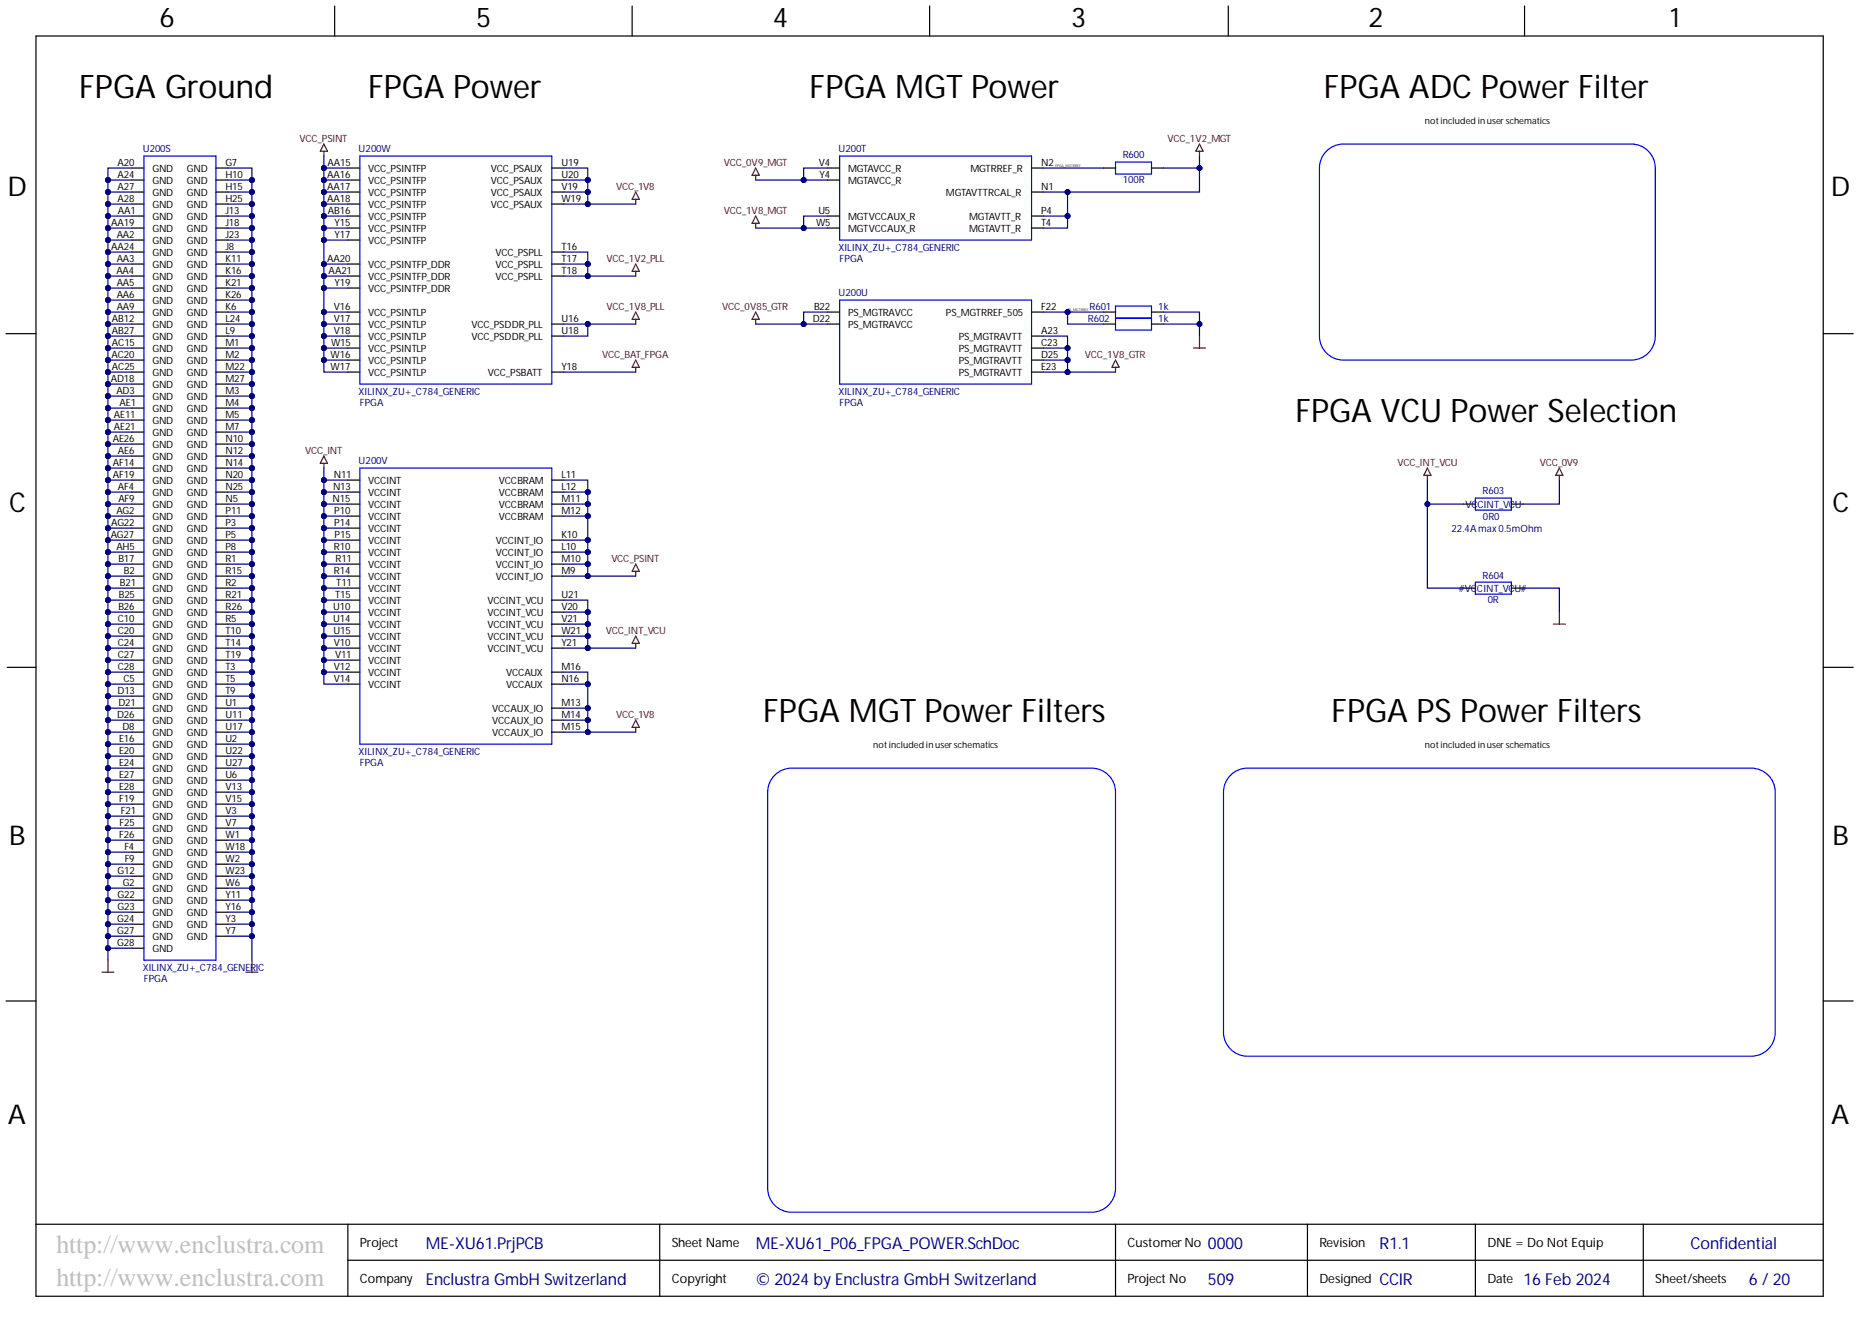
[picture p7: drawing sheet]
<svg xmlns="http://www.w3.org/2000/svg" width="393mm" height="282mm" viewBox="0 0 393 282" stroke-linecap="round" stroke-linejoin="round" font-family="sans-serif">
<defs><g id="words">
<g font-size="6.9">
<text x="16.7" y="20.6">FPGA Ground</text>
<text x="77.9" y="20.6">FPGA Power</text>
<text x="171.2" y="20.6">FPGA MGT Power</text>
<text x="280" y="20.6">FPGA ADC Power Filter</text>
<text x="274" y="89.2">FPGA VCU Power Selection</text>
<text x="161.4" y="152.6">FPGA MGT Power Filters</text>
<text x="281.6" y="152.6">FPGA PS Power Filters</text>
</g>
<g font-size="5.8">
<text x="33.7" y="5.7">6</text>
<text x="100.7" y="5.7">5</text>
<text x="163.4" y="5.7">4</text>
<text x="226.5" y="5.7">3</text>
<text x="289.4" y="5.7">2</text>
<text x="353.1" y="5.7">1</text>
<text x="1.6" y="41.5">D</text>
<text x="387.2" y="41.5">D</text>
<text x="1.9" y="108.2">C</text>
<text x="387.5" y="108.2">C</text>
<text x="1.9" y="178.8">B</text>
<text x="387.5" y="178.8">B</text>
<text x="1.7" y="237.6">A</text>
<text x="387.3" y="237.6">A</text>
</g>
<g font-size="5.5" fill="#c0c0c0">
<text x="11.9" y="265">http://www.enclustra.com</text>
<text x="11.9" y="271.9">http://www.enclustra.com</text>
</g>
<g font-size="3.5" fill="#000080">
<text x="90.1" y="264.1">ME-XU61.PrjPCB</text>
<text x="159.8" y="264.1">ME-XU61_P06_FPGA_POWER.SchDoc</text>
<text x="255.4" y="264.1">0000</text>
<text x="357.5" y="264.1">Confidential</text>
<text x="90.1" y="271.7">Enclustra GmbH Switzerland</text>
<text x="159.8" y="271.7">© 2024 by Enclustra GmbH Switzerland</text>
<text x="255.4" y="271.7">509</text>
<text x="291.7" y="271.7">CCIR</text>
<text x="322.2" y="271.7">16 Feb 2024</text>
<text x="369.8" y="271.7">6 / 20</text>
</g>
<text font-size="3.5" fill="#00007c" x="291.7" y="264.1">R1.1</text>
<g font-size="2.7">
<text x="76.1" y="263.8">Project</text>
<text x="142.1" y="263.8">Sheet Name</text>
<text x="238.4" y="263.8">Customer No</text>
<text x="279" y="263.8">Revision</text>
<text x="314.5" y="263.8">DNE = Do Not Equip</text>
<text x="76.1" y="271.4">Company</text>
<text x="142.1" y="271.4">Copyright</text>
<text x="238.4" y="271.4">Project No</text>
<text x="279" y="271.4">Designed</text>
<text x="314.5" y="271.4">Date</text>
<text x="350.1" y="271.4">Sheet/sheets</text>
</g>
<g font-size="2.1" fill="#800000">
<text x="63.3" y="29.9">VCC_PSINT</text>
<text x="246.9" y="29.9">VCC_1V2_MGT</text>
<text x="153" y="35">VCC_0V9_MGT</text>
<text x="130.3" y="40.1">VCC_1V8</text>
<text x="153" y="45.2">VCC_1V8_MGT</text>
<text x="128.3" y="55.3">VCC_1V2_PLL</text>
<text x="128.3" y="65.5">VCC_1V8_PLL</text>
<text x="152.7" y="65.5">VCC_0V85_GTR</text>
<text x="127.3" y="75.6">VCC_BAT_FPGA</text>
<text x="229.4" y="75.6">VCC_1V8_GTR</text>
<text x="64.5" y="95.9">VCC_INT</text>
<text x="295.5" y="98.5">VCC_INT_VCU</text>
<text x="325.6" y="98.5">VCC_0V9</text>
<text x="129.3" y="118.8">VCC_PSINT</text>
<text x="128.1" y="134">VCC_INT_VCU</text>
<text x="130.3" y="151.8">VCC_1V8</text>
</g>
<g font-size="2.1">
<text x="24.9" y="35">A20</text>
<text x="47.7" y="35">G7</text>
<text x="69.3" y="35">AA15</text>
<text x="118.7" y="35">U19</text>
<text x="173.2" y="35">V4</text>
<text x="220.2" y="35">N2</text>
<text x="24.9" y="37.6">A24</text>
<text x="24.9" y="40.1">A27</text>
<text x="32.2" y="36.4">GND</text>
<text x="32.2" y="38.9">GND</text>
<text x="32.2" y="41.5">GND</text>
<text x="39.5" y="36.4">GND</text>
<text x="39.5" y="38.9">GND</text>
<text x="39.5" y="41.5">GND</text>
<text x="47.7" y="37.6">H10</text>
<text x="47.7" y="40.1">H15</text>
<text x="69.2" y="37.6">AA16</text>
<text x="69.2" y="40.1">AA17</text>
<text x="77.9" y="36.4">VCC_PSINTFP</text>
<text x="77.9" y="38.9">VCC_PSINTFP</text>
<text x="77.9" y="41.5">VCC_PSINTFP</text>
<text x="103.8" y="36.4">VCC_PSAUX</text>
<text x="103.8" y="38.9">VCC_PSAUX</text>
<text x="103.8" y="41.5">VCC_PSAUX</text>
<text x="118.7" y="37.6">U20</text>
<text x="118.7" y="40.1">V19</text>
<text x="173.3" y="37.6">Y4</text>
<text x="179.3" y="36.4">MGTAVCC_R</text>
<text x="179.3" y="38.9">MGTAVCC_R</text>
<text x="200.1" y="41.5">MGTAVTTRCAL_R</text>
<text x="205.2" y="36.4">MGTRREF_R</text>
<text x="220.2" y="40.1">N1</text>
<text x="23.5" y="47.7">AA19</text>
<text x="24.9" y="42.6">A28</text>
<text x="24.9" y="45.2">AA1</text>
<text x="32.2" y="44">GND</text>
<text x="32.2" y="46.5">GND</text>
<text x="39.5" y="44">GND</text>
<text x="39.5" y="46.5">GND</text>
<text x="47.7" y="42.6">H25</text>
<text x="47.7" y="45.2">J13</text>
<text x="47.7" y="47.7">J18</text>
<text x="69.2" y="42.6">AA18</text>
<text x="69.3" y="45.2">AB16</text>
<text x="70.8" y="47.7">Y15</text>
<text x="77.9" y="44">VCC_PSINTFP</text>
<text x="77.9" y="46.5">VCC_PSINTFP</text>
<text x="103.8" y="44">VCC_PSAUX</text>
<text x="118.7" y="42.6">W19</text>
<text x="172.6" y="47.7">W5</text>
<text x="173.1" y="45.2">U5</text>
<text x="179.3" y="46.5">MGTVCCAUX_R</text>
<text x="205" y="46.5">MGTAVTT_R</text>
<text x="220.2" y="45.2">P4</text>
<text x="220.2" y="47.7">T4</text>
<text x="23.5" y="52.8">AA24</text>
<text x="24.7" y="50.3">AA2</text>
<text x="32.2" y="49.1">GND</text>
<text x="32.2" y="51.6">GND</text>
<text x="39.5" y="49.1">GND</text>
<text x="39.5" y="51.6">GND</text>
<text x="47.7" y="50.3">J23</text>
<text x="47.7" y="52.8">J8</text>
<text x="70.8" y="50.3">Y17</text>
<text x="77.9" y="49.1">VCC_PSINTFP</text>
<text x="77.9" y="51.6">VCC_PSINTFP</text>
<text x="118.7" y="52.8">T16</text>
<text x="179.3" y="49.1">MGTVCCAUX_R</text>
<text x="205" y="49.1">MGTAVTT_R</text>
<text x="24.6" y="57.9">AA4</text>
<text x="24.7" y="55.3">AA3</text>
<text x="32.2" y="54.1">GND</text>
<text x="32.2" y="56.7">GND</text>
<text x="32.2" y="59.2">GND</text>
<text x="39.5" y="54.1">GND</text>
<text x="39.5" y="56.7">GND</text>
<text x="39.5" y="59.2">GND</text>
<text x="47.7" y="55.3">K11</text>
<text x="47.7" y="57.9">K16</text>
<text x="69.2" y="55.3">AA20</text>
<text x="69.5" y="57.9">AA21</text>
<text x="77.9" y="56.7">VCC_PSINTFP_DDR</text>
<text x="77.9" y="59.2">VCC_PSINTFP_DDR</text>
<text x="104.8" y="54.1">VCC_PSPLL</text>
<text x="104.8" y="56.7">VCC_PSPLL</text>
<text x="104.8" y="59.2">VCC_PSPLL</text>
<text x="118.7" y="55.3">T17</text>
<text x="118.7" y="57.9">T18</text>
<text x="24.7" y="60.4">AA5</text>
<text x="24.7" y="62.9">AA6</text>
<text x="24.7" y="65.5">AA9</text>
<text x="32.2" y="61.8">GND</text>
<text x="32.2" y="64.3">GND</text>
<text x="39.5" y="61.8">GND</text>
<text x="39.5" y="64.3">GND</text>
<text x="47.7" y="60.4">K21</text>
<text x="47.7" y="62.9">K26</text>
<text x="47.7" y="65.5">K6</text>
<text x="70.6" y="65.5">V16</text>
<text x="70.8" y="60.4">Y19</text>
<text x="77.9" y="61.8">VCC_PSINTFP_DDR</text>
<text x="172.2" y="65.5">B22</text>
<text x="220.2" y="65.5">F22</text>
<text x="23.7" y="68">AB12</text>
<text x="23.7" y="70.6">AB27</text>
<text x="32.2" y="66.8">GND</text>
<text x="32.2" y="69.4">GND</text>
<text x="32.2" y="71.9">GND</text>
<text x="39.5" y="66.8">GND</text>
<text x="39.5" y="69.4">GND</text>
<text x="39.5" y="71.9">GND</text>
<text x="47.7" y="68">L24</text>
<text x="47.7" y="70.6">L9</text>
<text x="70.6" y="68">V17</text>
<text x="70.6" y="70.6">V18</text>
<text x="77.9" y="66.8">VCC_PSINTLP</text>
<text x="77.9" y="69.4">VCC_PSINTLP</text>
<text x="77.9" y="71.9">VCC_PSINTLP</text>
<text x="99.7" y="69.4">VCC_PSDDR_PLL</text>
<text x="99.7" y="71.9">VCC_PSDDR_PLL</text>
<text x="118.7" y="68">U16</text>
<text x="118.7" y="70.6">U18</text>
<text x="171.9" y="68">D22</text>
<text x="179.3" y="66.8">PS_MGTRAVCC</text>
<text x="179.3" y="69.4">PS_MGTRAVCC</text>
<text x="200.1" y="66.8">PS_MGTRREF_505</text>
<text x="202.8" y="71.9">PS_MGTRAVTT</text>
<text x="220.2" y="70.6">A23</text>
<text x="23.6" y="75.6">AC20</text>
<text x="23.7" y="73.1">AC15</text>
<text x="32.2" y="74.4">GND</text>
<text x="32.2" y="77">GND</text>
<text x="39.5" y="74.4">GND</text>
<text x="39.5" y="77">GND</text>
<text x="47.7" y="73.1">M1</text>
<text x="47.7" y="75.6">M2</text>
<text x="69.9" y="75.6">W16</text>
<text x="70" y="73.1">W15</text>
<text x="77.9" y="74.4">VCC_PSINTLP</text>
<text x="77.9" y="77">VCC_PSINTLP</text>
<text x="202.8" y="74.4">PS_MGTRAVTT</text>
<text x="202.8" y="77">PS_MGTRAVTT</text>
<text x="220.2" y="73.1">C23</text>
<text x="220.2" y="75.6">D25</text>
<text x="23.4" y="80.7">AD18</text>
<text x="23.7" y="78.2">AC25</text>
<text x="24.6" y="83.2">AD3</text>
<text x="32.2" y="79.5">GND</text>
<text x="32.2" y="82.1">GND</text>
<text x="39.5" y="79.5">GND</text>
<text x="39.5" y="82.1">GND</text>
<text x="47.7" y="78.2">M22</text>
<text x="47.7" y="80.7">M27</text>
<text x="47.7" y="83.2">M3</text>
<text x="69.9" y="78.2">W17</text>
<text x="77.9" y="79.5">VCC_PSINTLP</text>
<text x="103.2" y="79.5">VCC_PSBATT</text>
<text x="118.7" y="78.2">Y18</text>
<text x="202.8" y="79.5">PS_MGTRAVTT</text>
<text x="220.2" y="78.2">E23</text>
<text x="24.1" y="88.3">AE11</text>
<text x="25.3" y="85.8">AE1</text>
<text x="32.2" y="84.6">GND</text>
<text x="32.2" y="87.1">GND</text>
<text x="32.2" y="89.7">GND</text>
<text x="39.5" y="84.6">GND</text>
<text x="39.5" y="87.1">GND</text>
<text x="39.5" y="89.7">GND</text>
<text x="47.7" y="85.8">M4</text>
<text x="47.7" y="88.3">M5</text>
<text x="23.8" y="93.4">AE26</text>
<text x="24.1" y="90.9">AE21</text>
<text x="24.9" y="95.9">AE6</text>
<text x="32.2" y="92.2">GND</text>
<text x="32.2" y="94.8">GND</text>
<text x="39.5" y="92.2">GND</text>
<text x="39.5" y="94.8">GND</text>
<text x="47.7" y="90.9">M7</text>
<text x="47.7" y="93.4">N10</text>
<text x="47.7" y="95.9">N12</text>
<text x="23.8" y="98.5">AF14</text>
<text x="23.8" y="101">AF19</text>
<text x="32.2" y="97.3">GND</text>
<text x="32.2" y="99.8">GND</text>
<text x="39.5" y="97.3">GND</text>
<text x="39.5" y="99.8">GND</text>
<text x="47.7" y="98.5">N14</text>
<text x="47.7" y="101">N20</text>
<text x="70.6" y="101">N11</text>
<text x="118.7" y="101">L11</text>
<text x="24.9" y="103.5">AF4</text>
<text x="25" y="106.1">AF9</text>
<text x="32.2" y="102.4">GND</text>
<text x="32.2" y="104.9">GND</text>
<text x="32.2" y="107.4">GND</text>
<text x="39.5" y="102.4">GND</text>
<text x="39.5" y="104.9">GND</text>
<text x="39.5" y="107.4">GND</text>
<text x="47.7" y="103.5">N25</text>
<text x="47.7" y="106.1">N5</text>
<text x="70.3" y="106.1">N15</text>
<text x="70.4" y="103.5">N13</text>
<text x="77.9" y="102.4">VCCINT</text>
<text x="77.9" y="104.9">VCCINT</text>
<text x="77.9" y="107.4">VCCINT</text>
<text x="105.5" y="102.4">VCCBRAM</text>
<text x="105.5" y="104.9">VCCBRAM</text>
<text x="105.5" y="107.4">VCCBRAM</text>
<text x="118.7" y="103.5">L12</text>
<text x="118.7" y="106.1">M11</text>
<text x="23.4" y="113.7">AG27</text>
<text x="23.5" y="111.2">AG22</text>
<text x="24.6" y="108.6">AG2</text>
<text x="32.2" y="110">GND</text>
<text x="32.2" y="112.5">GND</text>
<text x="39.5" y="110">GND</text>
<text x="39.5" y="112.5">GND</text>
<text x="47.7" y="108.6">P11</text>
<text x="47.7" y="111.2">P3</text>
<text x="47.7" y="113.7">P5</text>
<text x="70.7" y="108.6">P10</text>
<text x="70.7" y="111.2">P14</text>
<text x="70.8" y="113.7">P15</text>
<text x="77.9" y="110">VCCINT</text>
<text x="77.9" y="112.5">VCCINT</text>
<text x="105.5" y="110">VCCBRAM</text>
<text x="118.7" y="108.6">M12</text>
<text x="118.7" y="113.7">K10</text>
<text x="24.6" y="116.2">AH5</text>
<text x="25" y="118.8">B17</text>
<text x="32.2" y="115.1">GND</text>
<text x="32.2" y="117.6">GND</text>
<text x="39.5" y="115.1">GND</text>
<text x="39.5" y="117.6">GND</text>
<text x="47.7" y="116.2">P8</text>
<text x="47.7" y="118.8">R1</text>
<text x="70.6" y="116.2">R10</text>
<text x="70.9" y="118.8">R11</text>
<text x="77.9" y="115.1">VCCINT</text>
<text x="77.9" y="117.6">VCCINT</text>
<text x="104.8" y="115.1">VCCINT_IO</text>
<text x="104.8" y="117.6">VCCINT_IO</text>
<text x="118.7" y="116.2">L10</text>
<text x="118.7" y="118.8">M10</text>
<text x="25.4" y="123.9">B21</text>
<text x="26.2" y="121.3">B2</text>
<text x="32.2" y="120.1">GND</text>
<text x="32.2" y="122.7">GND</text>
<text x="32.2" y="125.2">GND</text>
<text x="39.5" y="120.1">GND</text>
<text x="39.5" y="122.7">GND</text>
<text x="39.5" y="125.2">GND</text>
<text x="47.7" y="121.3">R15</text>
<text x="47.7" y="123.9">R2</text>
<text x="70.6" y="121.3">R14</text>
<text x="71.1" y="123.9">T11</text>
<text x="77.9" y="120.1">VCCINT</text>
<text x="77.9" y="122.7">VCCINT</text>
<text x="77.9" y="125.2">VCCINT</text>
<text x="104.8" y="120.1">VCCINT_IO</text>
<text x="104.8" y="122.7">VCCINT_IO</text>
<text x="118.7" y="121.3">M9</text>
<text x="24.9" y="131.5">C10</text>
<text x="25" y="128.9">B26</text>
<text x="25.1" y="126.4">B25</text>
<text x="32.2" y="127.7">GND</text>
<text x="32.2" y="130.3">GND</text>
<text x="39.5" y="127.7">GND</text>
<text x="39.5" y="130.3">GND</text>
<text x="47.7" y="126.4">R21</text>
<text x="47.7" y="128.9">R26</text>
<text x="47.7" y="131.5">R5</text>
<text x="70.4" y="128.9">U10</text>
<text x="70.4" y="131.5">U14</text>
<text x="70.9" y="126.4">T15</text>
<text x="77.9" y="127.7">VCCINT</text>
<text x="77.9" y="130.3">VCCINT</text>
<text x="103.1" y="127.7">VCCINT_VCU</text>
<text x="103.1" y="130.3">VCCINT_VCU</text>
<text x="118.7" y="126.4">U21</text>
<text x="118.7" y="128.9">V20</text>
<text x="118.7" y="131.5">V21</text>
<text x="24.9" y="134">C20</text>
<text x="24.9" y="136.5">C24</text>
<text x="32.2" y="132.8">GND</text>
<text x="32.2" y="135.4">GND</text>
<text x="32.2" y="137.9">GND</text>
<text x="39.5" y="132.8">GND</text>
<text x="39.5" y="135.4">GND</text>
<text x="39.5" y="137.9">GND</text>
<text x="47.7" y="134">T10</text>
<text x="47.7" y="136.5">T14</text>
<text x="70.5" y="134">U15</text>
<text x="70.6" y="136.5">V10</text>
<text x="77.9" y="132.8">VCCINT</text>
<text x="77.9" y="135.4">VCCINT</text>
<text x="77.9" y="137.9">VCCINT</text>
<text x="103.1" y="132.8">VCCINT_VCU</text>
<text x="103.1" y="135.4">VCCINT_VCU</text>
<text x="103.1" y="137.9">VCCINT_VCU</text>
<text x="118.7" y="134">W21</text>
<text x="118.7" y="136.5">Y21</text>
<text x="24.9" y="139.1">C27</text>
<text x="24.9" y="141.6">C28</text>
<text x="32.2" y="140.4">GND</text>
<text x="32.2" y="143">GND</text>
<text x="39.5" y="140.4">GND</text>
<text x="39.5" y="143">GND</text>
<text x="47.7" y="139.1">T19</text>
<text x="47.7" y="141.6">T3</text>
<text x="70.6" y="141.6">V12</text>
<text x="70.9" y="139.1">V11</text>
<text x="77.9" y="140.4">VCCINT</text>
<text x="77.9" y="143">VCCINT</text>
<text x="107" y="143">VCCAUX</text>
<text x="118.7" y="141.6">M16</text>
<text x="24.9" y="146.7">D13</text>
<text x="25" y="149.2">D21</text>
<text x="26.1" y="144.2">C5</text>
<text x="32.2" y="145.5">GND</text>
<text x="32.2" y="148">GND</text>
<text x="39.5" y="145.5">GND</text>
<text x="39.5" y="148">GND</text>
<text x="47.7" y="144.2">T5</text>
<text x="47.7" y="146.7">T9</text>
<text x="47.7" y="149.2">U1</text>
<text x="70.6" y="144.2">V14</text>
<text x="77.9" y="145.5">VCCINT</text>
<text x="107" y="145.5">VCCAUX</text>
<text x="118.7" y="144.2">N16</text>
<text x="118.7" y="149.2">M13</text>
<text x="24.8" y="151.8">D26</text>
<text x="25.9" y="154.3">D8</text>
<text x="32.2" y="150.6">GND</text>
<text x="32.2" y="153.1">GND</text>
<text x="32.2" y="155.7">GND</text>
<text x="39.5" y="150.6">GND</text>
<text x="39.5" y="153.1">GND</text>
<text x="39.5" y="155.7">GND</text>
<text x="47.7" y="151.8">U11</text>
<text x="47.7" y="154.3">U17</text>
<text x="104.1" y="150.6">VCCAUX_IO</text>
<text x="104.1" y="153.1">VCCAUX_IO</text>
<text x="104.1" y="155.7">VCCAUX_IO</text>
<text x="118.7" y="151.8">M14</text>
<text x="118.7" y="154.3">M15</text>
<text x="25.2" y="156.8">E16</text>
<text x="25.2" y="159.4">E20</text>
<text x="25.2" y="161.9">E24</text>
<text x="32.2" y="158.2">GND</text>
<text x="32.2" y="160.7">GND</text>
<text x="39.5" y="158.2">GND</text>
<text x="39.5" y="160.7">GND</text>
<text x="47.7" y="156.8">U2</text>
<text x="47.7" y="159.4">U22</text>
<text x="47.7" y="161.9">U27</text>
<text x="25.2" y="164.5">E27</text>
<text x="25.2" y="167">E28</text>
<text x="32.2" y="163.3">GND</text>
<text x="32.2" y="165.8">GND</text>
<text x="39.5" y="163.3">GND</text>
<text x="39.5" y="165.8">GND</text>
<text x="47.7" y="164.5">U6</text>
<text x="47.7" y="167">V13</text>
<text x="25.2" y="169.5">F19</text>
<text x="25.5" y="172.1">F21</text>
<text x="32.2" y="168.4">GND</text>
<text x="32.2" y="170.9">GND</text>
<text x="32.2" y="173.4">GND</text>
<text x="39.5" y="168.4">GND</text>
<text x="39.5" y="170.9">GND</text>
<text x="39.5" y="173.4">GND</text>
<text x="47.7" y="169.5">V15</text>
<text x="47.7" y="172.1">V3</text>
<text x="25.2" y="177.1">F26</text>
<text x="25.3" y="174.6">F25</text>
<text x="26.3" y="179.7">F4</text>
<text x="32.2" y="176">GND</text>
<text x="32.2" y="178.5">GND</text>
<text x="39.5" y="176">GND</text>
<text x="39.5" y="178.5">GND</text>
<text x="47.7" y="174.6">V7</text>
<text x="47.7" y="177.1">W1</text>
<text x="47.7" y="179.7">W18</text>
<text x="24.9" y="184.8">G12</text>
<text x="26.4" y="182.2">F9</text>
<text x="32.2" y="181">GND</text>
<text x="32.2" y="183.6">GND</text>
<text x="39.5" y="181">GND</text>
<text x="39.5" y="183.6">GND</text>
<text x="47.7" y="182.2">W2</text>
<text x="47.7" y="184.8">W23</text>
<text x="24.9" y="189.8">G22</text>
<text x="26" y="187.3">G2</text>
<text x="32.2" y="186.1">GND</text>
<text x="32.2" y="188.7">GND</text>
<text x="32.2" y="191.2">GND</text>
<text x="39.5" y="186.1">GND</text>
<text x="39.5" y="188.7">GND</text>
<text x="39.5" y="191.2">GND</text>
<text x="47.7" y="187.3">W6</text>
<text x="47.7" y="189.8">Y11</text>
<text x="24.8" y="194.9">G24</text>
<text x="24.8" y="197.5">G27</text>
<text x="24.9" y="192.4">G23</text>
<text x="32.2" y="193.7">GND</text>
<text x="32.2" y="196.3">GND</text>
<text x="39.5" y="193.7">GND</text>
<text x="39.5" y="196.3">GND</text>
<text x="47.7" y="192.4">Y16</text>
<text x="47.7" y="194.9">Y3</text>
<text x="47.7" y="197.5">Y7</text>
<text x="24.8" y="200">G28</text>
<text x="32.2" y="198.8">GND</text>
<text x="32.2" y="201.3">GND</text>
<text x="39.5" y="198.8">GND</text>
</g>
<g font-size="2.1" fill="#000080">
<text x="30.2" y="32.2">U200S</text>
<text x="75.8" y="32.2">U200W</text>
<text x="177.3" y="32.2">U200T</text>
<text x="237.4" y="33.5">R600</text>
<text x="237.4" y="38.7">100R</text>
<text x="177.3" y="53">XILINX_ZU+_C784_GENERIC</text>
<text x="177.6" y="55.3">FPGA</text>
<text x="177.3" y="62.7">U200U</text>
<text x="230.4" y="65.5">R601</text>
<text x="245" y="65.5">1k</text>
<text x="230.1" y="68">R602</text>
<text x="245" y="68">1k</text>
<text x="75.8" y="83.5">XILINX_ZU+_C784_GENERIC</text>
<text x="177.3" y="83.5">XILINX_ZU+_C784_GENERIC</text>
<text x="76.1" y="85.8">FPGA</text>
<text x="177.6" y="85.8">FPGA</text>
<text x="75.8" y="98.2">U200V</text>
<text x="309.9" y="107.4">VCCINT_VCU</text>
<text x="313.5" y="104.6">R603</text>
<text x="306.9" y="112.5">22.4Amax 0.5mOhm</text>
<text x="313.6" y="110">0R0</text>
<text x="308.5" y="125.1">#VCCINT_VCU#</text>
<text x="313.5" y="122.3">R604</text>
<text x="314.6" y="127.6">0R</text>
<text x="75.8" y="159.6">XILINX_ZU+_C784_GENERIC</text>
<text x="76.1" y="161.9">FPGA</text>
<text x="30.2" y="205.3">XILINX_ZU+_C784_GENERIC</text>
<text x="30.4" y="207.6">FPGA</text>
</g>
<g font-size="1.9">
<text x="301.4" y="26.1">not included in user schematics</text>
<text x="184.7" y="158.1">not included in user schematics</text>
<text x="301.4" y="158.1">not included in user schematics</text>
</g>
<g font-size=".8" fill="#800000">
<text x="223.2" y="35.4">FPGA_MGTRREF</text>
<text x="225.8" y="65.8">PS_MGTRREF</text>
</g>
</g></defs>
<g fill="none" stroke="#000" stroke-width=".25">
<path d="M7.6 7.6h378v266.5h-378zM70.8 1.3v6.3M133.7 1.3v6.3M196.6 1.3v6.3M259.8 1.3v6.3M322.4 1.3v6.3M233.4 35.5h2.5M243.5 35.5h2.6M1.3 70.6h6.3M233.4 68.5h2.5M233.4 66h2.5M243.5 68.5h2.6"/>
<path d="M243.5 66h2.6M385.6 70.6h6.3M1.5 141.1h6.1M385.6 141.1h6.3M1.3 211.7h6.3M385.6 211.7h6.3M7.6 258.9h378M73.6 258.9v15.2M139.5 258.9v15.2M235.9 258.9v15.2M276.5 258.9v15.2M312 258.9v15.2"/>
<path d="M347.5 258.9v15.2M73.6 266.5h312"/>
</g>
<path d="M235.9 34.3h7.6v2.5h-7.6zM235.9 64.7h7.6v5.1h-7.6zM235.9 67.3h7.6" fill="none" stroke="#00f" stroke-width=".25"/>
<circle cx="225.8" cy="66" r=".51" fill="#000080"/>
<circle cx="225.8" cy="66" r=".51" fill="none" stroke="#000080" stroke-width=".21"/>
<g fill="none" stroke="#800000" stroke-width=".25">
<path d="M68.5 32v1M68.5 30.5l.8 1.5h-1.6zM159.8 35.5l.8 1.6h-1.6zM159.8 37.1v1M253.7 30.5l.7 1.5h-1.5zM253.7 32v1M134.4 42.1v1M134.4 57.4v1M134.4 55.8l.8 1.6h-1.5zM134.4 40.6l.8 1.5h-1.5zM159.8 47.2v1M159.8 45.7l.8 1.5h-1.6z"/>
<path d="M134.4 67.5v1M134.4 77.7v1M134.4 76.1l.8 1.6h-1.5zM134.4 66l.8 1.5h-1.5zM159.8 66l.8 1.5h-1.6zM159.8 67.5v1M235.9 76.1l.8 1.6h-1.6zM235.9 77.7v1M252.4 73.6h2.5M253.7 71.1v2.5M68.5 96.4l.8 1.6h-1.6zM68.5 98v1"/>
<path d="M301.9 99l.7 1.5h-1.5zM329.8 99l.7 1.5h-1.5zM134.4 119.3l.8 1.5h-1.5zM301.9 100.5v1M329.8 100.5v1M134.4 120.8v1M134.4 136v1M134.4 134.5l.8 1.5h-1.5zM328.5 132h2.5M329.8 129.4v2.6M134.4 153.8v1M134.4 152.3l.8 1.5h-1.5z"/>
<path d="M21.6 205.6h2.5M22.8 203v2.6M52 205.6h2.5M53.3 203v2.6"/>
</g>
<path d="M30.4 33h15.3v170h-15.3zM76.1 33h40.6v48.2h-40.6zM177.6 33h40.6v17.8h-40.6zM280.8 31.7a5 5 0 0 1 3.3-1.2h60.9a5.1 5.1 0 0 1 5.1 5v35.6a5.1 5.1 0 0 1-5.1 5h-60.9a5.1 5.1 0 0 1-5.1-5v-35.6a5.1 5.1 0 0 1 1.8-3.8zM177.6 63.4h40.6v17.8h-40.6zM76.1 99h40.6v58.4h-40.6zM312 105.3h7.6v2.6h-7.6zM312 123.1h7.6v2.5h-7.6zM164.2 163.6a5.1 5.1 0 0 1 3.2-1.2h63.4a5.1 5.1 0 0 1 5.1 5.1v83.8a5.1 5.1 0 0 1-5.1 5h-63.4a5.1 5.1 0 0 1-5.1-5v-83.8a5.1 5.1 0 0 1 1.9-3.9zM260.5 163.6a5 5 0 0 1 3.3-1.2h106.6a5.1 5.1 0 0 1 5 5.1v50.8a5.1 5.1 0 0 1-5 5h-106.6a5.1 5.1 0 0 1-5.1-5v-50.8a5.1 5.1 0 0 1 1.8-3.9z" fill="none" stroke="#00f" stroke-width=".25"/>
<g fill="none" stroke="#000" stroke-width=".25">
<path d="M27.9 35.5h2.5M27.9 38.1h2.5M45.7 35.5h2.5M45.7 38.1h2.5M73.6 35.5h2.5M73.6 38.1h2.5M116.7 35.5h2.5M116.7 38.1h2.5M175 35.5h2.6M175 38.1h2.6M218.2 35.5h2.5M27.9 40.6h2.5"/>
<path d="M27.9 43.1h2.5M27.9 45.7h2.5M27.9 48.2h2.5M27.9 50.8h2.5M27.9 53.3h2.5M27.9 55.8h2.5M27.9 58.4h2.5M45.7 40.6h2.5M45.7 43.1h2.5M45.7 45.7h2.5M45.7 48.2h2.5M45.7 50.8h2.5"/>
<path d="M45.7 53.3h2.5M45.7 55.8h2.5M45.7 58.4h2.5M73.6 40.6h2.5M73.6 43.1h2.5M73.6 45.7h2.5M73.6 48.2h2.5M73.6 50.8h2.5M73.6 55.8h2.5M73.6 58.4h2.5M116.7 40.6h2.5M116.7 43.1h2.5"/>
<path d="M116.7 53.3h2.5M116.7 55.8h2.5M116.7 58.4h2.5M175 45.7h2.6M175 48.2h2.6M218.2 40.6h2.5M218.2 45.7h2.5M218.2 48.2h2.5M27.9 60.9h2.5M27.9 63.4h2.5M27.9 66h2.5M27.9 68.5h2.5"/>
<path d="M27.9 71.1h2.5M27.9 73.6h2.5M27.9 76.1h2.5M27.9 78.7h2.5M45.7 60.9h2.5M45.7 63.4h2.5M45.7 66h2.5M45.7 68.5h2.5M45.7 71.1h2.5M45.7 73.6h2.5M45.7 76.1h2.5M45.7 78.7h2.5"/>
<path d="M73.6 60.9h2.5M73.6 66h2.5M73.6 68.5h2.5M73.6 71.1h2.5M73.6 73.6h2.5M73.6 76.1h2.5M73.6 78.7h2.5M116.7 68.5h2.5M116.7 71.1h2.5M116.7 78.7h2.5M175 66h2.6M175 68.5h2.6"/>
<path d="M218.2 66h2.5M218.2 71.1h2.5M218.2 73.6h2.5M218.2 76.1h2.5M218.2 78.7h2.5M27.9 81.2h2.5M27.9 83.8h2.5M27.9 86.3h2.5M27.9 88.8h2.5M27.9 91.4h2.5M27.9 93.9h2.5M27.9 96.4h2.5"/>
<path d="M27.9 99h2.5M45.7 81.2h2.5M45.7 83.8h2.5M45.7 86.3h2.5M45.7 88.8h2.5M45.7 91.4h2.5M45.7 93.9h2.5M45.7 96.4h2.5M45.7 99h2.5M27.9 101.5h2.5M27.9 104.1h2.5M27.9 106.6h2.5"/>
<path d="M27.9 109.1h2.5M27.9 111.7h2.5M27.9 114.2h2.5M27.9 116.7h2.5M27.9 119.3h2.5M45.7 101.5h2.5M45.7 104.1h2.5M45.7 106.6h2.5M45.7 109.1h2.5M45.7 111.7h2.5M45.7 114.2h2.5M45.7 116.7h2.5"/>
<path d="M45.7 119.3h2.5M73.6 101.5h2.5M73.6 104.1h2.5M73.6 106.6h2.5M73.6 109.1h2.5M73.6 111.7h2.5M73.6 114.2h2.5M73.6 116.7h2.5M73.6 119.3h2.5M116.7 101.5h2.5M116.7 104.1h2.5M116.7 106.6h2.5"/>
<path d="M116.7 109.1h2.5M116.7 114.2h2.5M116.7 116.7h2.5M116.7 119.3h2.5M309.5 106.6h2.5M319.6 106.6h2.6M27.9 121.8h2.5M27.9 124.4h2.5M27.9 126.9h2.5M27.9 129.4h2.5M27.9 132h2.5M27.9 134.5h2.5"/>
<path d="M27.9 137h2.5M27.9 139.6h2.5M45.7 121.8h2.5M45.7 124.4h2.5M45.7 126.9h2.5M45.7 129.4h2.5M45.7 132h2.5M45.7 134.5h2.5M45.7 137h2.5M45.7 139.6h2.5M73.6 121.8h2.5M73.6 124.4h2.5"/>
<path d="M73.6 126.9h2.5M73.6 129.4h2.5M73.6 132h2.5M73.6 134.5h2.5M73.6 137h2.5M73.6 139.6h2.5M116.7 121.8h2.5M116.7 126.9h2.5M116.7 129.4h2.5M116.7 132h2.5M116.7 134.5h2.5M116.7 137h2.5"/>
<path d="M309.5 124.4h2.5M319.6 124.4h2.6M27.9 142.1h2.5M27.9 144.7h2.5M27.9 147.2h2.5M27.9 149.7h2.5M27.9 152.3h2.5M27.9 154.8h2.5M27.9 157.4h2.5M27.9 159.9h2.5M45.7 142.1h2.5M45.7 144.7h2.5"/>
<path d="M45.7 147.2h2.5M45.7 149.7h2.5M45.7 152.3h2.5M45.7 154.8h2.5M45.7 157.4h2.5M45.7 159.9h2.5M73.6 142.1h2.5M73.6 144.7h2.5M116.7 142.1h2.5M116.7 144.7h2.5M116.7 149.7h2.5M116.7 152.3h2.5"/>
<path d="M116.7 154.8h2.5M27.9 162.4h2.5M27.9 165h2.5M27.9 167.5h2.5M27.9 170h2.5M27.9 172.6h2.5M27.9 175.1h2.5M27.9 177.7h2.5M45.7 162.4h2.5M45.7 165h2.5M45.7 167.5h2.5M45.7 170h2.5"/>
<path d="M45.7 172.6h2.5M45.7 175.1h2.5M45.7 177.7h2.5M27.9 180.2h2.5M27.9 182.7h2.5M27.9 185.3h2.5M27.9 187.8h2.5M27.9 190.3h2.5M27.9 192.9h2.5M27.9 195.4h2.5M27.9 198h2.5M45.7 180.2h2.5"/>
<path d="M45.7 182.7h2.5M45.7 185.3h2.5M45.7 187.8h2.5M45.7 190.3h2.5M45.7 192.9h2.5M45.7 195.4h2.5M45.7 198h2.5M27.9 200.5h2.5"/>
</g>
<path d="M22.8 200.5h5.1" fill="none" stroke="#000080" stroke-width=".25"/>
<circle cx="22.8" cy="200.5" r=".51" fill="#000080"/>
<circle cx="22.8" cy="200.5" r=".51" fill="none" stroke="#000080" stroke-width=".21"/>
<path d="M22.8 198h5.1" fill="none" stroke="#000080" stroke-width=".25"/>
<circle cx="22.8" cy="198" r=".51" fill="#000080"/>
<circle cx="22.8" cy="198" r=".51" fill="none" stroke="#000080" stroke-width=".21"/>
<path d="M22.8 195.4h5.1" fill="none" stroke="#000080" stroke-width=".25"/>
<circle cx="22.8" cy="195.4" r=".51" fill="#000080"/>
<circle cx="22.8" cy="195.4" r=".51" fill="none" stroke="#000080" stroke-width=".21"/>
<path d="M22.8 192.9h5.1" fill="none" stroke="#000080" stroke-width=".25"/>
<circle cx="22.8" cy="192.9" r=".51" fill="#000080"/>
<circle cx="22.8" cy="192.9" r=".51" fill="none" stroke="#000080" stroke-width=".21"/>
<path d="M22.8 190.3h5.1" fill="none" stroke="#000080" stroke-width=".25"/>
<circle cx="22.8" cy="190.3" r=".51" fill="#000080"/>
<circle cx="22.8" cy="190.3" r=".51" fill="none" stroke="#000080" stroke-width=".21"/>
<path d="M22.8 187.8h5.1" fill="none" stroke="#000080" stroke-width=".25"/>
<circle cx="22.8" cy="187.8" r=".51" fill="#000080"/>
<circle cx="22.8" cy="187.8" r=".51" fill="none" stroke="#000080" stroke-width=".21"/>
<path d="M22.8 185.3h5.1" fill="none" stroke="#000080" stroke-width=".25"/>
<circle cx="22.8" cy="185.3" r=".51" fill="#000080"/>
<circle cx="22.8" cy="185.3" r=".51" fill="none" stroke="#000080" stroke-width=".21"/>
<path d="M22.8 182.7h5.1" fill="none" stroke="#000080" stroke-width=".25"/>
<circle cx="22.8" cy="182.7" r=".51" fill="#000080"/>
<circle cx="22.8" cy="182.7" r=".51" fill="none" stroke="#000080" stroke-width=".21"/>
<path d="M22.8 180.2h5.1" fill="none" stroke="#000080" stroke-width=".25"/>
<circle cx="22.8" cy="180.2" r=".51" fill="#000080"/>
<circle cx="22.8" cy="180.2" r=".51" fill="none" stroke="#000080" stroke-width=".21"/>
<path d="M22.8 177.7h5.1" fill="none" stroke="#000080" stroke-width=".25"/>
<circle cx="22.8" cy="177.7" r=".51" fill="#000080"/>
<circle cx="22.8" cy="177.7" r=".51" fill="none" stroke="#000080" stroke-width=".21"/>
<path d="M22.8 175.1h5.1" fill="none" stroke="#000080" stroke-width=".25"/>
<circle cx="22.8" cy="175.1" r=".51" fill="#000080"/>
<circle cx="22.8" cy="175.1" r=".51" fill="none" stroke="#000080" stroke-width=".21"/>
<path d="M22.8 172.6h5.1" fill="none" stroke="#000080" stroke-width=".25"/>
<circle cx="22.8" cy="172.6" r=".51" fill="#000080"/>
<circle cx="22.8" cy="172.6" r=".51" fill="none" stroke="#000080" stroke-width=".21"/>
<path d="M22.8 170h5.1" fill="none" stroke="#000080" stroke-width=".25"/>
<circle cx="22.8" cy="170" r=".51" fill="#000080"/>
<circle cx="22.8" cy="170" r=".51" fill="none" stroke="#000080" stroke-width=".21"/>
<path d="M22.8 167.5h5.1" fill="none" stroke="#000080" stroke-width=".25"/>
<circle cx="22.8" cy="167.5" r=".51" fill="#000080"/>
<circle cx="22.8" cy="167.5" r=".51" fill="none" stroke="#000080" stroke-width=".21"/>
<path d="M22.8 165h5.1" fill="none" stroke="#000080" stroke-width=".25"/>
<circle cx="22.8" cy="165" r=".51" fill="#000080"/>
<circle cx="22.8" cy="165" r=".51" fill="none" stroke="#000080" stroke-width=".21"/>
<path d="M22.8 162.4h5.1" fill="none" stroke="#000080" stroke-width=".25"/>
<circle cx="22.8" cy="162.4" r=".51" fill="#000080"/>
<circle cx="22.8" cy="162.4" r=".51" fill="none" stroke="#000080" stroke-width=".21"/>
<path d="M22.8 159.9h5.1" fill="none" stroke="#000080" stroke-width=".25"/>
<circle cx="22.8" cy="159.9" r=".51" fill="#000080"/>
<circle cx="22.8" cy="159.9" r=".51" fill="none" stroke="#000080" stroke-width=".21"/>
<path d="M22.8 157.4h5.1" fill="none" stroke="#000080" stroke-width=".25"/>
<circle cx="22.8" cy="157.4" r=".51" fill="#000080"/>
<circle cx="22.8" cy="157.4" r=".51" fill="none" stroke="#000080" stroke-width=".21"/>
<path d="M22.8 154.8h5.1" fill="none" stroke="#000080" stroke-width=".25"/>
<circle cx="22.8" cy="154.8" r=".51" fill="#000080"/>
<circle cx="22.8" cy="154.8" r=".51" fill="none" stroke="#000080" stroke-width=".21"/>
<path d="M22.8 152.3h5.1" fill="none" stroke="#000080" stroke-width=".25"/>
<circle cx="22.8" cy="152.3" r=".51" fill="#000080"/>
<circle cx="22.8" cy="152.3" r=".51" fill="none" stroke="#000080" stroke-width=".21"/>
<path d="M22.8 149.7h5.1" fill="none" stroke="#000080" stroke-width=".25"/>
<circle cx="22.8" cy="149.7" r=".51" fill="#000080"/>
<circle cx="22.8" cy="149.7" r=".51" fill="none" stroke="#000080" stroke-width=".21"/>
<path d="M22.8 147.2h5.1" fill="none" stroke="#000080" stroke-width=".25"/>
<circle cx="22.8" cy="147.2" r=".51" fill="#000080"/>
<circle cx="22.8" cy="147.2" r=".51" fill="none" stroke="#000080" stroke-width=".21"/>
<path d="M22.8 144.7h5.1" fill="none" stroke="#000080" stroke-width=".25"/>
<circle cx="22.8" cy="144.7" r=".51" fill="#000080"/>
<circle cx="22.8" cy="144.7" r=".51" fill="none" stroke="#000080" stroke-width=".21"/>
<path d="M22.8 142.1h5.1" fill="none" stroke="#000080" stroke-width=".25"/>
<circle cx="22.8" cy="142.1" r=".51" fill="#000080"/>
<circle cx="22.8" cy="142.1" r=".51" fill="none" stroke="#000080" stroke-width=".21"/>
<path d="M22.8 139.6h5.1" fill="none" stroke="#000080" stroke-width=".25"/>
<circle cx="22.8" cy="139.6" r=".51" fill="#000080"/>
<circle cx="22.8" cy="139.6" r=".51" fill="none" stroke="#000080" stroke-width=".21"/>
<path d="M22.8 137h5.1" fill="none" stroke="#000080" stroke-width=".25"/>
<circle cx="22.8" cy="137" r=".51" fill="#000080"/>
<circle cx="22.8" cy="137" r=".51" fill="none" stroke="#000080" stroke-width=".21"/>
<path d="M22.8 134.5h5.1" fill="none" stroke="#000080" stroke-width=".25"/>
<circle cx="22.8" cy="134.5" r=".51" fill="#000080"/>
<circle cx="22.8" cy="134.5" r=".51" fill="none" stroke="#000080" stroke-width=".21"/>
<path d="M22.8 132h5.1" fill="none" stroke="#000080" stroke-width=".25"/>
<circle cx="22.8" cy="132" r=".51" fill="#000080"/>
<circle cx="22.8" cy="132" r=".51" fill="none" stroke="#000080" stroke-width=".21"/>
<path d="M22.8 129.4h5.1" fill="none" stroke="#000080" stroke-width=".25"/>
<circle cx="22.8" cy="129.4" r=".51" fill="#000080"/>
<circle cx="22.8" cy="129.4" r=".51" fill="none" stroke="#000080" stroke-width=".21"/>
<path d="M22.8 126.9h5.1" fill="none" stroke="#000080" stroke-width=".25"/>
<circle cx="22.8" cy="126.9" r=".51" fill="#000080"/>
<circle cx="22.8" cy="126.9" r=".51" fill="none" stroke="#000080" stroke-width=".21"/>
<path d="M22.8 124.4h5.1" fill="none" stroke="#000080" stroke-width=".25"/>
<circle cx="22.8" cy="124.4" r=".51" fill="#000080"/>
<circle cx="22.8" cy="124.4" r=".51" fill="none" stroke="#000080" stroke-width=".21"/>
<path d="M22.8 121.8h5.1" fill="none" stroke="#000080" stroke-width=".25"/>
<circle cx="22.8" cy="121.8" r=".51" fill="#000080"/>
<circle cx="22.8" cy="121.8" r=".51" fill="none" stroke="#000080" stroke-width=".21"/>
<path d="M22.8 119.3h5.1" fill="none" stroke="#000080" stroke-width=".25"/>
<circle cx="22.8" cy="119.3" r=".51" fill="#000080"/>
<circle cx="22.8" cy="119.3" r=".51" fill="none" stroke="#000080" stroke-width=".21"/>
<path d="M22.8 116.7h5.1" fill="none" stroke="#000080" stroke-width=".25"/>
<circle cx="22.8" cy="116.7" r=".51" fill="#000080"/>
<circle cx="22.8" cy="116.7" r=".51" fill="none" stroke="#000080" stroke-width=".21"/>
<path d="M22.8 114.2h5.1" fill="none" stroke="#000080" stroke-width=".25"/>
<circle cx="22.8" cy="114.2" r=".51" fill="#000080"/>
<circle cx="22.8" cy="114.2" r=".51" fill="none" stroke="#000080" stroke-width=".21"/>
<path d="M22.8 111.7h5.1" fill="none" stroke="#000080" stroke-width=".25"/>
<circle cx="22.8" cy="111.7" r=".51" fill="#000080"/>
<circle cx="22.8" cy="111.7" r=".51" fill="none" stroke="#000080" stroke-width=".21"/>
<path d="M22.8 109.1h5.1" fill="none" stroke="#000080" stroke-width=".25"/>
<circle cx="22.8" cy="109.1" r=".51" fill="#000080"/>
<circle cx="22.8" cy="109.1" r=".51" fill="none" stroke="#000080" stroke-width=".21"/>
<path d="M22.8 106.6h5.1" fill="none" stroke="#000080" stroke-width=".25"/>
<circle cx="22.8" cy="106.6" r=".51" fill="#000080"/>
<circle cx="22.8" cy="106.6" r=".51" fill="none" stroke="#000080" stroke-width=".21"/>
<path d="M22.8 104.1h5.1" fill="none" stroke="#000080" stroke-width=".25"/>
<circle cx="22.8" cy="104.1" r=".51" fill="#000080"/>
<circle cx="22.8" cy="104.1" r=".51" fill="none" stroke="#000080" stroke-width=".21"/>
<path d="M22.8 101.5h5.1" fill="none" stroke="#000080" stroke-width=".25"/>
<circle cx="22.8" cy="101.5" r=".51" fill="#000080"/>
<circle cx="22.8" cy="101.5" r=".51" fill="none" stroke="#000080" stroke-width=".21"/>
<path d="M22.8 99h5.1" fill="none" stroke="#000080" stroke-width=".25"/>
<circle cx="22.8" cy="99" r=".51" fill="#000080"/>
<circle cx="22.8" cy="99" r=".51" fill="none" stroke="#000080" stroke-width=".21"/>
<path d="M22.8 96.4h5.1" fill="none" stroke="#000080" stroke-width=".25"/>
<circle cx="22.8" cy="96.4" r=".51" fill="#000080"/>
<circle cx="22.8" cy="96.4" r=".51" fill="none" stroke="#000080" stroke-width=".21"/>
<path d="M22.8 93.9h5.1" fill="none" stroke="#000080" stroke-width=".25"/>
<circle cx="22.8" cy="93.9" r=".51" fill="#000080"/>
<circle cx="22.8" cy="93.9" r=".51" fill="none" stroke="#000080" stroke-width=".21"/>
<path d="M22.8 91.4h5.1" fill="none" stroke="#000080" stroke-width=".25"/>
<circle cx="22.8" cy="91.4" r=".51" fill="#000080"/>
<circle cx="22.8" cy="91.4" r=".51" fill="none" stroke="#000080" stroke-width=".21"/>
<path d="M22.8 88.8h5.1" fill="none" stroke="#000080" stroke-width=".25"/>
<circle cx="22.8" cy="88.8" r=".51" fill="#000080"/>
<circle cx="22.8" cy="88.8" r=".51" fill="none" stroke="#000080" stroke-width=".21"/>
<path d="M22.8 86.3h5.1" fill="none" stroke="#000080" stroke-width=".25"/>
<circle cx="22.8" cy="86.3" r=".51" fill="#000080"/>
<circle cx="22.8" cy="86.3" r=".51" fill="none" stroke="#000080" stroke-width=".21"/>
<path d="M22.8 83.8h5.1" fill="none" stroke="#000080" stroke-width=".25"/>
<circle cx="22.8" cy="83.8" r=".51" fill="#000080"/>
<circle cx="22.8" cy="83.8" r=".51" fill="none" stroke="#000080" stroke-width=".21"/>
<path d="M22.8 81.2h5.1" fill="none" stroke="#000080" stroke-width=".25"/>
<circle cx="22.8" cy="81.2" r=".51" fill="#000080"/>
<circle cx="22.8" cy="81.2" r=".51" fill="none" stroke="#000080" stroke-width=".21"/>
<path d="M22.8 78.7h5.1" fill="none" stroke="#000080" stroke-width=".25"/>
<circle cx="22.8" cy="78.7" r=".51" fill="#000080"/>
<circle cx="22.8" cy="78.7" r=".51" fill="none" stroke="#000080" stroke-width=".21"/>
<path d="M22.8 76.1h5.1" fill="none" stroke="#000080" stroke-width=".25"/>
<circle cx="22.8" cy="76.1" r=".51" fill="#000080"/>
<circle cx="22.8" cy="76.1" r=".51" fill="none" stroke="#000080" stroke-width=".21"/>
<path d="M22.8 73.6h5.1" fill="none" stroke="#000080" stroke-width=".25"/>
<circle cx="22.8" cy="73.6" r=".51" fill="#000080"/>
<circle cx="22.8" cy="73.6" r=".51" fill="none" stroke="#000080" stroke-width=".21"/>
<path d="M22.8 71.1h5.1" fill="none" stroke="#000080" stroke-width=".25"/>
<circle cx="22.8" cy="71.1" r=".51" fill="#000080"/>
<circle cx="22.8" cy="71.1" r=".51" fill="none" stroke="#000080" stroke-width=".21"/>
<path d="M22.8 68.5h5.1" fill="none" stroke="#000080" stroke-width=".25"/>
<circle cx="22.8" cy="68.5" r=".51" fill="#000080"/>
<circle cx="22.8" cy="68.5" r=".51" fill="none" stroke="#000080" stroke-width=".21"/>
<path d="M22.8 66h5.1" fill="none" stroke="#000080" stroke-width=".25"/>
<circle cx="22.8" cy="66" r=".51" fill="#000080"/>
<circle cx="22.8" cy="66" r=".51" fill="none" stroke="#000080" stroke-width=".21"/>
<path d="M22.8 63.4h5.1" fill="none" stroke="#000080" stroke-width=".25"/>
<circle cx="22.8" cy="63.4" r=".51" fill="#000080"/>
<circle cx="22.8" cy="63.4" r=".51" fill="none" stroke="#000080" stroke-width=".21"/>
<path d="M22.8 60.9h5.1" fill="none" stroke="#000080" stroke-width=".25"/>
<circle cx="22.8" cy="60.9" r=".51" fill="#000080"/>
<circle cx="22.8" cy="60.9" r=".51" fill="none" stroke="#000080" stroke-width=".21"/>
<path d="M22.8 58.4h5.1" fill="none" stroke="#000080" stroke-width=".25"/>
<circle cx="22.8" cy="58.4" r=".51" fill="#000080"/>
<circle cx="22.8" cy="58.4" r=".51" fill="none" stroke="#000080" stroke-width=".21"/>
<path d="M22.8 55.8h5.1" fill="none" stroke="#000080" stroke-width=".25"/>
<circle cx="22.8" cy="55.8" r=".51" fill="#000080"/>
<circle cx="22.8" cy="55.8" r=".51" fill="none" stroke="#000080" stroke-width=".21"/>
<path d="M22.8 53.3h5.1" fill="none" stroke="#000080" stroke-width=".25"/>
<circle cx="22.8" cy="53.3" r=".51" fill="#000080"/>
<circle cx="22.8" cy="53.3" r=".51" fill="none" stroke="#000080" stroke-width=".21"/>
<path d="M22.8 50.8h5.1" fill="none" stroke="#000080" stroke-width=".25"/>
<circle cx="22.8" cy="50.8" r=".51" fill="#000080"/>
<circle cx="22.8" cy="50.8" r=".51" fill="none" stroke="#000080" stroke-width=".21"/>
<path d="M22.8 48.2h5.1" fill="none" stroke="#000080" stroke-width=".25"/>
<circle cx="22.8" cy="48.2" r=".51" fill="#000080"/>
<circle cx="22.8" cy="48.2" r=".51" fill="none" stroke="#000080" stroke-width=".21"/>
<path d="M22.8 45.7h5.1" fill="none" stroke="#000080" stroke-width=".25"/>
<circle cx="22.8" cy="45.7" r=".51" fill="#000080"/>
<circle cx="22.8" cy="45.7" r=".51" fill="none" stroke="#000080" stroke-width=".21"/>
<path d="M22.8 43.1h5.1" fill="none" stroke="#000080" stroke-width=".25"/>
<circle cx="22.8" cy="43.1" r=".51" fill="#000080"/>
<circle cx="22.8" cy="43.1" r=".51" fill="none" stroke="#000080" stroke-width=".21"/>
<path d="M22.8 40.6h5.1" fill="none" stroke="#000080" stroke-width=".25"/>
<circle cx="22.8" cy="40.6" r=".51" fill="#000080"/>
<circle cx="22.8" cy="40.6" r=".51" fill="none" stroke="#000080" stroke-width=".21"/>
<path d="M22.8 38.1h5.1" fill="none" stroke="#000080" stroke-width=".25"/>
<circle cx="22.8" cy="38.1" r=".51" fill="#000080"/>
<circle cx="22.8" cy="38.1" r=".51" fill="none" stroke="#000080" stroke-width=".21"/>
<path d="M27.9 35.5h-5.1v2.6" fill="none" stroke="#000080" stroke-width=".25"/>
<circle cx="22.8" cy="38.1" r=".51" fill="#000080"/>
<circle cx="22.8" cy="38.1" r=".51" fill="none" stroke="#000080" stroke-width=".21"/>
<path d="M48.2 198h5.1" fill="none" stroke="#000080" stroke-width=".25"/>
<circle cx="53.3" cy="198" r=".51" fill="#000080"/>
<circle cx="53.3" cy="198" r=".51" fill="none" stroke="#000080" stroke-width=".21"/>
<path d="M48.2 195.4h5.1" fill="none" stroke="#000080" stroke-width=".25"/>
<circle cx="53.3" cy="195.4" r=".51" fill="#000080"/>
<circle cx="53.3" cy="195.4" r=".51" fill="none" stroke="#000080" stroke-width=".21"/>
<path d="M48.2 192.9h5.1" fill="none" stroke="#000080" stroke-width=".25"/>
<circle cx="53.3" cy="192.9" r=".51" fill="#000080"/>
<circle cx="53.3" cy="192.9" r=".51" fill="none" stroke="#000080" stroke-width=".21"/>
<path d="M48.2 190.3h5.1" fill="none" stroke="#000080" stroke-width=".25"/>
<circle cx="53.3" cy="190.3" r=".51" fill="#000080"/>
<circle cx="53.3" cy="190.3" r=".51" fill="none" stroke="#000080" stroke-width=".21"/>
<path d="M48.2 187.8h5.1" fill="none" stroke="#000080" stroke-width=".25"/>
<circle cx="53.3" cy="187.8" r=".51" fill="#000080"/>
<circle cx="53.3" cy="187.8" r=".51" fill="none" stroke="#000080" stroke-width=".21"/>
<path d="M48.2 185.3h5.1" fill="none" stroke="#000080" stroke-width=".25"/>
<circle cx="53.3" cy="185.3" r=".51" fill="#000080"/>
<circle cx="53.3" cy="185.3" r=".51" fill="none" stroke="#000080" stroke-width=".21"/>
<path d="M48.2 182.7h5.1" fill="none" stroke="#000080" stroke-width=".25"/>
<circle cx="53.3" cy="182.7" r=".51" fill="#000080"/>
<circle cx="53.3" cy="182.7" r=".51" fill="none" stroke="#000080" stroke-width=".21"/>
<path d="M48.2 180.2h5.1" fill="none" stroke="#000080" stroke-width=".25"/>
<circle cx="53.3" cy="180.2" r=".51" fill="#000080"/>
<circle cx="53.3" cy="180.2" r=".51" fill="none" stroke="#000080" stroke-width=".21"/>
<path d="M48.2 177.7h5.1" fill="none" stroke="#000080" stroke-width=".25"/>
<circle cx="53.3" cy="177.7" r=".51" fill="#000080"/>
<circle cx="53.3" cy="177.7" r=".51" fill="none" stroke="#000080" stroke-width=".21"/>
<path d="M48.2 175.1h5.1" fill="none" stroke="#000080" stroke-width=".25"/>
<circle cx="53.3" cy="175.1" r=".51" fill="#000080"/>
<circle cx="53.3" cy="175.1" r=".51" fill="none" stroke="#000080" stroke-width=".21"/>
<path d="M48.2 172.6h5.1" fill="none" stroke="#000080" stroke-width=".25"/>
<circle cx="53.3" cy="172.6" r=".51" fill="#000080"/>
<circle cx="53.3" cy="172.6" r=".51" fill="none" stroke="#000080" stroke-width=".21"/>
<path d="M48.2 170h5.1" fill="none" stroke="#000080" stroke-width=".25"/>
<circle cx="53.3" cy="170" r=".51" fill="#000080"/>
<circle cx="53.3" cy="170" r=".51" fill="none" stroke="#000080" stroke-width=".21"/>
<path d="M48.2 167.5h5.1" fill="none" stroke="#000080" stroke-width=".25"/>
<circle cx="53.3" cy="167.5" r=".51" fill="#000080"/>
<circle cx="53.3" cy="167.5" r=".51" fill="none" stroke="#000080" stroke-width=".21"/>
<path d="M48.2 165h5.1" fill="none" stroke="#000080" stroke-width=".25"/>
<circle cx="53.3" cy="165" r=".51" fill="#000080"/>
<circle cx="53.3" cy="165" r=".51" fill="none" stroke="#000080" stroke-width=".21"/>
<path d="M48.2 162.4h5.1" fill="none" stroke="#000080" stroke-width=".25"/>
<circle cx="53.3" cy="162.4" r=".51" fill="#000080"/>
<circle cx="53.3" cy="162.4" r=".51" fill="none" stroke="#000080" stroke-width=".21"/>
<path d="M48.2 159.9h5.1" fill="none" stroke="#000080" stroke-width=".25"/>
<circle cx="53.3" cy="159.9" r=".51" fill="#000080"/>
<circle cx="53.3" cy="159.9" r=".51" fill="none" stroke="#000080" stroke-width=".21"/>
<path d="M48.2 157.4h5.1" fill="none" stroke="#000080" stroke-width=".25"/>
<circle cx="53.3" cy="157.4" r=".51" fill="#000080"/>
<circle cx="53.3" cy="157.4" r=".51" fill="none" stroke="#000080" stroke-width=".21"/>
<path d="M48.2 154.8h5.1" fill="none" stroke="#000080" stroke-width=".25"/>
<circle cx="53.3" cy="154.8" r=".51" fill="#000080"/>
<circle cx="53.3" cy="154.8" r=".51" fill="none" stroke="#000080" stroke-width=".21"/>
<path d="M48.2 152.3h5.1" fill="none" stroke="#000080" stroke-width=".25"/>
<circle cx="53.3" cy="152.3" r=".51" fill="#000080"/>
<circle cx="53.3" cy="152.3" r=".51" fill="none" stroke="#000080" stroke-width=".21"/>
<path d="M48.2 149.7h5.1" fill="none" stroke="#000080" stroke-width=".25"/>
<circle cx="53.3" cy="149.7" r=".51" fill="#000080"/>
<circle cx="53.3" cy="149.7" r=".51" fill="none" stroke="#000080" stroke-width=".21"/>
<path d="M48.2 147.2h5.1" fill="none" stroke="#000080" stroke-width=".25"/>
<circle cx="53.3" cy="147.2" r=".51" fill="#000080"/>
<circle cx="53.3" cy="147.2" r=".51" fill="none" stroke="#000080" stroke-width=".21"/>
<path d="M48.2 144.7h5.1" fill="none" stroke="#000080" stroke-width=".25"/>
<circle cx="53.3" cy="144.7" r=".51" fill="#000080"/>
<circle cx="53.3" cy="144.7" r=".51" fill="none" stroke="#000080" stroke-width=".21"/>
<path d="M48.2 142.1h5.1" fill="none" stroke="#000080" stroke-width=".25"/>
<circle cx="53.3" cy="142.1" r=".51" fill="#000080"/>
<circle cx="53.3" cy="142.1" r=".51" fill="none" stroke="#000080" stroke-width=".21"/>
<path d="M48.2 139.6h5.1" fill="none" stroke="#000080" stroke-width=".25"/>
<circle cx="53.3" cy="139.6" r=".51" fill="#000080"/>
<circle cx="53.3" cy="139.6" r=".51" fill="none" stroke="#000080" stroke-width=".21"/>
<path d="M48.2 137h5.1" fill="none" stroke="#000080" stroke-width=".25"/>
<circle cx="53.3" cy="137" r=".51" fill="#000080"/>
<circle cx="53.3" cy="137" r=".51" fill="none" stroke="#000080" stroke-width=".21"/>
<path d="M48.2 134.5h5.1" fill="none" stroke="#000080" stroke-width=".25"/>
<circle cx="53.3" cy="134.5" r=".51" fill="#000080"/>
<circle cx="53.3" cy="134.5" r=".51" fill="none" stroke="#000080" stroke-width=".21"/>
<path d="M48.2 132h5.1" fill="none" stroke="#000080" stroke-width=".25"/>
<circle cx="53.3" cy="132" r=".51" fill="#000080"/>
<circle cx="53.3" cy="132" r=".51" fill="none" stroke="#000080" stroke-width=".21"/>
<path d="M48.2 129.4h5.1" fill="none" stroke="#000080" stroke-width=".25"/>
<circle cx="53.3" cy="129.4" r=".51" fill="#000080"/>
<circle cx="53.3" cy="129.4" r=".51" fill="none" stroke="#000080" stroke-width=".21"/>
<path d="M48.2 126.9h5.1" fill="none" stroke="#000080" stroke-width=".25"/>
<circle cx="53.3" cy="126.9" r=".51" fill="#000080"/>
<circle cx="53.3" cy="126.9" r=".51" fill="none" stroke="#000080" stroke-width=".21"/>
<path d="M48.2 124.4h5.1" fill="none" stroke="#000080" stroke-width=".25"/>
<circle cx="53.3" cy="124.4" r=".51" fill="#000080"/>
<circle cx="53.3" cy="124.4" r=".51" fill="none" stroke="#000080" stroke-width=".21"/>
<path d="M48.2 121.8h5.1" fill="none" stroke="#000080" stroke-width=".25"/>
<circle cx="53.3" cy="121.8" r=".51" fill="#000080"/>
<circle cx="53.3" cy="121.8" r=".51" fill="none" stroke="#000080" stroke-width=".21"/>
<path d="M48.2 119.3h5.1" fill="none" stroke="#000080" stroke-width=".25"/>
<circle cx="53.3" cy="119.3" r=".51" fill="#000080"/>
<circle cx="53.3" cy="119.3" r=".51" fill="none" stroke="#000080" stroke-width=".21"/>
<path d="M48.2 116.7h5.1" fill="none" stroke="#000080" stroke-width=".25"/>
<circle cx="53.3" cy="116.7" r=".51" fill="#000080"/>
<circle cx="53.3" cy="116.7" r=".51" fill="none" stroke="#000080" stroke-width=".21"/>
<path d="M48.2 114.2h5.1" fill="none" stroke="#000080" stroke-width=".25"/>
<circle cx="53.3" cy="114.2" r=".51" fill="#000080"/>
<circle cx="53.3" cy="114.2" r=".51" fill="none" stroke="#000080" stroke-width=".21"/>
<path d="M48.2 111.7h5.1" fill="none" stroke="#000080" stroke-width=".25"/>
<circle cx="53.3" cy="111.7" r=".51" fill="#000080"/>
<circle cx="53.3" cy="111.7" r=".51" fill="none" stroke="#000080" stroke-width=".21"/>
<path d="M48.2 109.1h5.1" fill="none" stroke="#000080" stroke-width=".25"/>
<circle cx="53.3" cy="109.1" r=".51" fill="#000080"/>
<circle cx="53.3" cy="109.1" r=".51" fill="none" stroke="#000080" stroke-width=".21"/>
<path d="M48.2 106.6h5.1" fill="none" stroke="#000080" stroke-width=".25"/>
<circle cx="53.3" cy="106.6" r=".51" fill="#000080"/>
<circle cx="53.3" cy="106.6" r=".51" fill="none" stroke="#000080" stroke-width=".21"/>
<path d="M48.2 104.1h5.1" fill="none" stroke="#000080" stroke-width=".25"/>
<circle cx="53.3" cy="104.1" r=".51" fill="#000080"/>
<circle cx="53.3" cy="104.1" r=".51" fill="none" stroke="#000080" stroke-width=".21"/>
<path d="M48.2 101.5h5.1" fill="none" stroke="#000080" stroke-width=".25"/>
<circle cx="53.3" cy="101.5" r=".51" fill="#000080"/>
<circle cx="53.3" cy="101.5" r=".51" fill="none" stroke="#000080" stroke-width=".21"/>
<path d="M48.2 99h5.1" fill="none" stroke="#000080" stroke-width=".25"/>
<circle cx="53.3" cy="99" r=".51" fill="#000080"/>
<circle cx="53.3" cy="99" r=".51" fill="none" stroke="#000080" stroke-width=".21"/>
<path d="M48.2 96.4h5.1" fill="none" stroke="#000080" stroke-width=".25"/>
<circle cx="53.3" cy="96.4" r=".51" fill="#000080"/>
<circle cx="53.3" cy="96.4" r=".51" fill="none" stroke="#000080" stroke-width=".21"/>
<path d="M48.2 93.9h5.1" fill="none" stroke="#000080" stroke-width=".25"/>
<circle cx="53.3" cy="93.9" r=".51" fill="#000080"/>
<circle cx="53.3" cy="93.9" r=".51" fill="none" stroke="#000080" stroke-width=".21"/>
<path d="M48.2 91.4h5.1" fill="none" stroke="#000080" stroke-width=".25"/>
<circle cx="53.3" cy="91.4" r=".51" fill="#000080"/>
<circle cx="53.3" cy="91.4" r=".51" fill="none" stroke="#000080" stroke-width=".21"/>
<path d="M48.2 88.8h5.1" fill="none" stroke="#000080" stroke-width=".25"/>
<circle cx="53.3" cy="88.8" r=".51" fill="#000080"/>
<circle cx="53.3" cy="88.8" r=".51" fill="none" stroke="#000080" stroke-width=".21"/>
<path d="M48.2 86.3h5.1" fill="none" stroke="#000080" stroke-width=".25"/>
<circle cx="53.3" cy="86.3" r=".51" fill="#000080"/>
<circle cx="53.3" cy="86.3" r=".51" fill="none" stroke="#000080" stroke-width=".21"/>
<path d="M48.2 83.8h5.1" fill="none" stroke="#000080" stroke-width=".25"/>
<circle cx="53.3" cy="83.8" r=".51" fill="#000080"/>
<circle cx="53.3" cy="83.8" r=".51" fill="none" stroke="#000080" stroke-width=".21"/>
<path d="M48.2 81.2h5.1" fill="none" stroke="#000080" stroke-width=".25"/>
<circle cx="53.3" cy="81.2" r=".51" fill="#000080"/>
<circle cx="53.3" cy="81.2" r=".51" fill="none" stroke="#000080" stroke-width=".21"/>
<path d="M48.2 78.7h5.1" fill="none" stroke="#000080" stroke-width=".25"/>
<circle cx="53.3" cy="78.7" r=".51" fill="#000080"/>
<circle cx="53.3" cy="78.7" r=".51" fill="none" stroke="#000080" stroke-width=".21"/>
<path d="M48.2 76.1h5.1" fill="none" stroke="#000080" stroke-width=".25"/>
<circle cx="53.3" cy="76.1" r=".51" fill="#000080"/>
<circle cx="53.3" cy="76.1" r=".51" fill="none" stroke="#000080" stroke-width=".21"/>
<path d="M48.2 73.6h5.1" fill="none" stroke="#000080" stroke-width=".25"/>
<circle cx="53.3" cy="73.6" r=".51" fill="#000080"/>
<circle cx="53.3" cy="73.6" r=".51" fill="none" stroke="#000080" stroke-width=".21"/>
<path d="M48.2 71.1h5.1" fill="none" stroke="#000080" stroke-width=".25"/>
<circle cx="53.3" cy="71.1" r=".51" fill="#000080"/>
<circle cx="53.3" cy="71.1" r=".51" fill="none" stroke="#000080" stroke-width=".21"/>
<path d="M48.2 68.5h5.1" fill="none" stroke="#000080" stroke-width=".25"/>
<circle cx="53.3" cy="68.5" r=".51" fill="#000080"/>
<circle cx="53.3" cy="68.5" r=".51" fill="none" stroke="#000080" stroke-width=".21"/>
<path d="M48.2 66h5.1" fill="none" stroke="#000080" stroke-width=".25"/>
<circle cx="53.3" cy="66" r=".51" fill="#000080"/>
<circle cx="53.3" cy="66" r=".51" fill="none" stroke="#000080" stroke-width=".21"/>
<path d="M48.2 63.4h5.1" fill="none" stroke="#000080" stroke-width=".25"/>
<circle cx="53.3" cy="63.4" r=".51" fill="#000080"/>
<circle cx="53.3" cy="63.4" r=".51" fill="none" stroke="#000080" stroke-width=".21"/>
<path d="M48.2 60.9h5.1" fill="none" stroke="#000080" stroke-width=".25"/>
<circle cx="53.3" cy="60.9" r=".51" fill="#000080"/>
<circle cx="53.3" cy="60.9" r=".51" fill="none" stroke="#000080" stroke-width=".21"/>
<path d="M48.2 58.4h5.1" fill="none" stroke="#000080" stroke-width=".25"/>
<circle cx="53.3" cy="58.4" r=".51" fill="#000080"/>
<circle cx="53.3" cy="58.4" r=".51" fill="none" stroke="#000080" stroke-width=".21"/>
<path d="M48.2 55.8h5.1" fill="none" stroke="#000080" stroke-width=".25"/>
<circle cx="53.3" cy="55.8" r=".51" fill="#000080"/>
<circle cx="53.3" cy="55.8" r=".51" fill="none" stroke="#000080" stroke-width=".21"/>
<path d="M48.2 53.3h5.1" fill="none" stroke="#000080" stroke-width=".25"/>
<circle cx="53.3" cy="53.3" r=".51" fill="#000080"/>
<circle cx="53.3" cy="53.3" r=".51" fill="none" stroke="#000080" stroke-width=".21"/>
<path d="M48.2 50.8h5.1" fill="none" stroke="#000080" stroke-width=".25"/>
<circle cx="53.3" cy="50.8" r=".51" fill="#000080"/>
<circle cx="53.3" cy="50.8" r=".51" fill="none" stroke="#000080" stroke-width=".21"/>
<path d="M48.2 48.2h5.1" fill="none" stroke="#000080" stroke-width=".25"/>
<circle cx="53.3" cy="48.2" r=".51" fill="#000080"/>
<circle cx="53.3" cy="48.2" r=".51" fill="none" stroke="#000080" stroke-width=".21"/>
<path d="M48.2 45.7h5.1" fill="none" stroke="#000080" stroke-width=".25"/>
<circle cx="53.3" cy="45.7" r=".51" fill="#000080"/>
<circle cx="53.3" cy="45.7" r=".51" fill="none" stroke="#000080" stroke-width=".21"/>
<path d="M48.2 43.1h5.1" fill="none" stroke="#000080" stroke-width=".25"/>
<circle cx="53.3" cy="43.1" r=".51" fill="#000080"/>
<circle cx="53.3" cy="43.1" r=".51" fill="none" stroke="#000080" stroke-width=".21"/>
<path d="M48.2 40.6h5.1" fill="none" stroke="#000080" stroke-width=".25"/>
<circle cx="53.3" cy="40.6" r=".51" fill="#000080"/>
<circle cx="53.3" cy="40.6" r=".51" fill="none" stroke="#000080" stroke-width=".21"/>
<path d="M48.2 38.1h5.1" fill="none" stroke="#000080" stroke-width=".25"/>
<circle cx="53.3" cy="38.1" r=".51" fill="#000080"/>
<circle cx="53.3" cy="38.1" r=".51" fill="none" stroke="#000080" stroke-width=".21"/>
<path d="M48.2 35.5h5.1v2.6" fill="none" stroke="#000080" stroke-width=".25"/>
<circle cx="53.3" cy="38.1" r=".51" fill="#000080"/>
<circle cx="53.3" cy="38.1" r=".51" fill="none" stroke="#000080" stroke-width=".21"/>
<path d="M68.5 142.1v2.6h5.1" fill="none" stroke="#000080" stroke-width=".25"/>
<circle cx="68.5" cy="142.1" r=".51" fill="#000080"/>
<circle cx="68.5" cy="142.1" r=".51" fill="none" stroke="#000080" stroke-width=".21"/>
<path d="M68.5 142.1h5.1" fill="none" stroke="#000080" stroke-width=".25"/>
<circle cx="68.5" cy="142.1" r=".51" fill="#000080"/>
<circle cx="68.5" cy="142.1" r=".51" fill="none" stroke="#000080" stroke-width=".21"/>
<path d="M68.5 139.6h5.1" fill="none" stroke="#000080" stroke-width=".25"/>
<circle cx="68.5" cy="139.6" r=".51" fill="#000080"/>
<circle cx="68.5" cy="139.6" r=".51" fill="none" stroke="#000080" stroke-width=".21"/>
<path d="M68.5 137h5.1" fill="none" stroke="#000080" stroke-width=".25"/>
<circle cx="68.5" cy="137" r=".51" fill="#000080"/>
<circle cx="68.5" cy="137" r=".51" fill="none" stroke="#000080" stroke-width=".21"/>
<path d="M68.5 134.5h5.1" fill="none" stroke="#000080" stroke-width=".25"/>
<circle cx="68.5" cy="134.5" r=".51" fill="#000080"/>
<circle cx="68.5" cy="134.5" r=".51" fill="none" stroke="#000080" stroke-width=".21"/>
<path d="M68.5 132h5.1" fill="none" stroke="#000080" stroke-width=".25"/>
<circle cx="68.5" cy="132" r=".51" fill="#000080"/>
<circle cx="68.5" cy="132" r=".51" fill="none" stroke="#000080" stroke-width=".21"/>
<path d="M68.5 129.4h5.1" fill="none" stroke="#000080" stroke-width=".25"/>
<circle cx="68.5" cy="129.4" r=".51" fill="#000080"/>
<circle cx="68.5" cy="129.4" r=".51" fill="none" stroke="#000080" stroke-width=".21"/>
<path d="M68.5 126.9h5.1" fill="none" stroke="#000080" stroke-width=".25"/>
<circle cx="68.5" cy="126.9" r=".51" fill="#000080"/>
<circle cx="68.5" cy="126.9" r=".51" fill="none" stroke="#000080" stroke-width=".21"/>
<path d="M68.5 124.4h5.1" fill="none" stroke="#000080" stroke-width=".25"/>
<circle cx="68.5" cy="124.4" r=".51" fill="#000080"/>
<circle cx="68.5" cy="124.4" r=".51" fill="none" stroke="#000080" stroke-width=".21"/>
<path d="M68.5 121.8h5.1" fill="none" stroke="#000080" stroke-width=".25"/>
<circle cx="68.5" cy="121.8" r=".51" fill="#000080"/>
<circle cx="68.5" cy="121.8" r=".51" fill="none" stroke="#000080" stroke-width=".21"/>
<path d="M68.5 119.3h5.1" fill="none" stroke="#000080" stroke-width=".25"/>
<circle cx="68.5" cy="119.3" r=".51" fill="#000080"/>
<circle cx="68.5" cy="119.3" r=".51" fill="none" stroke="#000080" stroke-width=".21"/>
<path d="M68.5 116.7h5.1" fill="none" stroke="#000080" stroke-width=".25"/>
<circle cx="68.5" cy="116.7" r=".51" fill="#000080"/>
<circle cx="68.5" cy="116.7" r=".51" fill="none" stroke="#000080" stroke-width=".21"/>
<path d="M68.5 114.2h5.1" fill="none" stroke="#000080" stroke-width=".25"/>
<circle cx="68.5" cy="114.2" r=".51" fill="#000080"/>
<circle cx="68.5" cy="114.2" r=".51" fill="none" stroke="#000080" stroke-width=".21"/>
<path d="M68.5 111.7h5.1" fill="none" stroke="#000080" stroke-width=".25"/>
<circle cx="68.5" cy="111.7" r=".51" fill="#000080"/>
<circle cx="68.5" cy="111.7" r=".51" fill="none" stroke="#000080" stroke-width=".21"/>
<path d="M68.5 109.1h5.1" fill="none" stroke="#000080" stroke-width=".25"/>
<circle cx="68.5" cy="109.1" r=".51" fill="#000080"/>
<circle cx="68.5" cy="109.1" r=".51" fill="none" stroke="#000080" stroke-width=".21"/>
<path d="M68.5 106.6h5.1" fill="none" stroke="#000080" stroke-width=".25"/>
<circle cx="68.5" cy="106.6" r=".51" fill="#000080"/>
<circle cx="68.5" cy="106.6" r=".51" fill="none" stroke="#000080" stroke-width=".21"/>
<path d="M68.5 104.1h5.1" fill="none" stroke="#000080" stroke-width=".25"/>
<circle cx="68.5" cy="104.1" r=".51" fill="#000080"/>
<circle cx="68.5" cy="104.1" r=".51" fill="none" stroke="#000080" stroke-width=".21"/>
<path d="M68.5 101.5h5.1" fill="none" stroke="#000080" stroke-width=".25"/>
<circle cx="68.5" cy="101.5" r=".51" fill="#000080"/>
<circle cx="68.5" cy="101.5" r=".51" fill="none" stroke="#000080" stroke-width=".21"/>
<path d="M68.5 76.1v2.6h5.1" fill="none" stroke="#000080" stroke-width=".25"/>
<circle cx="68.5" cy="76.1" r=".51" fill="#000080"/>
<circle cx="68.5" cy="76.1" r=".51" fill="none" stroke="#000080" stroke-width=".21"/>
<path d="M68.5 76.1h5.1" fill="none" stroke="#000080" stroke-width=".25"/>
<circle cx="68.5" cy="76.1" r=".51" fill="#000080"/>
<circle cx="68.5" cy="76.1" r=".51" fill="none" stroke="#000080" stroke-width=".21"/>
<path d="M68.5 73.6h5.1" fill="none" stroke="#000080" stroke-width=".25"/>
<circle cx="68.5" cy="73.6" r=".51" fill="#000080"/>
<circle cx="68.5" cy="73.6" r=".51" fill="none" stroke="#000080" stroke-width=".21"/>
<path d="M68.5 71.1h5.1" fill="none" stroke="#000080" stroke-width=".25"/>
<circle cx="68.5" cy="71.1" r=".51" fill="#000080"/>
<circle cx="68.5" cy="71.1" r=".51" fill="none" stroke="#000080" stroke-width=".21"/>
<path d="M68.5 68.5h5.1" fill="none" stroke="#000080" stroke-width=".25"/>
<circle cx="68.5" cy="68.5" r=".51" fill="#000080"/>
<circle cx="68.5" cy="68.5" r=".51" fill="none" stroke="#000080" stroke-width=".21"/>
<path d="M68.5 66h5.1" fill="none" stroke="#000080" stroke-width=".25"/>
<circle cx="68.5" cy="66" r=".51" fill="#000080"/>
<circle cx="68.5" cy="66" r=".51" fill="none" stroke="#000080" stroke-width=".21"/>
<path d="M68.5 60.9h5.1" fill="none" stroke="#000080" stroke-width=".25"/>
<circle cx="68.5" cy="60.9" r=".51" fill="#000080"/>
<circle cx="68.5" cy="60.9" r=".51" fill="none" stroke="#000080" stroke-width=".21"/>
<path d="M68.5 58.4h5.1" fill="none" stroke="#000080" stroke-width=".25"/>
<circle cx="68.5" cy="58.4" r=".51" fill="#000080"/>
<circle cx="68.5" cy="58.4" r=".51" fill="none" stroke="#000080" stroke-width=".21"/>
<path d="M68.5 55.8h5.1" fill="none" stroke="#000080" stroke-width=".25"/>
<circle cx="68.5" cy="55.8" r=".51" fill="#000080"/>
<circle cx="68.5" cy="55.8" r=".51" fill="none" stroke="#000080" stroke-width=".21"/>
<path d="M68.5 50.8h5.1" fill="none" stroke="#000080" stroke-width=".25"/>
<circle cx="68.5" cy="50.8" r=".51" fill="#000080"/>
<circle cx="68.5" cy="50.8" r=".51" fill="none" stroke="#000080" stroke-width=".21"/>
<path d="M68.5 48.2h5.1" fill="none" stroke="#000080" stroke-width=".25"/>
<circle cx="68.5" cy="48.2" r=".51" fill="#000080"/>
<circle cx="68.5" cy="48.2" r=".51" fill="none" stroke="#000080" stroke-width=".21"/>
<path d="M68.5 45.7h5.1" fill="none" stroke="#000080" stroke-width=".25"/>
<circle cx="68.5" cy="45.7" r=".51" fill="#000080"/>
<circle cx="68.5" cy="45.7" r=".51" fill="none" stroke="#000080" stroke-width=".21"/>
<path d="M68.5 43.1h5.1" fill="none" stroke="#000080" stroke-width=".25"/>
<circle cx="68.5" cy="43.1" r=".51" fill="#000080"/>
<circle cx="68.5" cy="43.1" r=".51" fill="none" stroke="#000080" stroke-width=".21"/>
<path d="M68.5 40.6h5.1" fill="none" stroke="#000080" stroke-width=".25"/>
<circle cx="68.5" cy="40.6" r=".51" fill="#000080"/>
<circle cx="68.5" cy="40.6" r=".51" fill="none" stroke="#000080" stroke-width=".21"/>
<path d="M68.5 38.1h5.1" fill="none" stroke="#000080" stroke-width=".25"/>
<circle cx="68.5" cy="38.1" r=".51" fill="#000080"/>
<circle cx="68.5" cy="38.1" r=".51" fill="none" stroke="#000080" stroke-width=".21"/>
<path d="M68.5 35.5h5.1" fill="none" stroke="#000080" stroke-width=".25"/>
<circle cx="68.5" cy="35.5" r=".51" fill="#000080"/>
<circle cx="68.5" cy="35.5" r=".51" fill="none" stroke="#000080" stroke-width=".21"/>
<path d="M119.2 154.8h5.1" fill="none" stroke="#000080" stroke-width=".25"/>
<circle cx="124.3" cy="154.8" r=".51" fill="#000080"/>
<circle cx="124.3" cy="154.8" r=".51" fill="none" stroke="#000080" stroke-width=".21"/>
<path d="M119.2 152.3h5.1" fill="none" stroke="#000080" stroke-width=".25"/>
<circle cx="124.3" cy="152.3" r=".51" fill="#000080"/>
<circle cx="124.3" cy="152.3" r=".51" fill="none" stroke="#000080" stroke-width=".21"/>
<path d="M119.2 149.7h5.1" fill="none" stroke="#000080" stroke-width=".25"/>
<circle cx="124.3" cy="149.7" r=".51" fill="#000080"/>
<circle cx="124.3" cy="149.7" r=".51" fill="none" stroke="#000080" stroke-width=".21"/>
<path d="M119.2 144.7h5.1" fill="none" stroke="#000080" stroke-width=".25"/>
<circle cx="124.3" cy="144.7" r=".51" fill="#000080"/>
<circle cx="124.3" cy="144.7" r=".51" fill="none" stroke="#000080" stroke-width=".21"/>
<path d="M119.2 142.1h5.1v2.6" fill="none" stroke="#000080" stroke-width=".25"/>
<circle cx="124.3" cy="144.7" r=".51" fill="#000080"/>
<circle cx="124.3" cy="144.7" r=".51" fill="none" stroke="#000080" stroke-width=".21"/>
<path d="M119.2 137h5.1" fill="none" stroke="#000080" stroke-width=".25"/>
<circle cx="124.3" cy="137" r=".51" fill="#000080"/>
<circle cx="124.3" cy="137" r=".51" fill="none" stroke="#000080" stroke-width=".21"/>
<path d="M119.2 134.5h5.1" fill="none" stroke="#000080" stroke-width=".25"/>
<circle cx="124.3" cy="134.5" r=".51" fill="#000080"/>
<circle cx="124.3" cy="134.5" r=".51" fill="none" stroke="#000080" stroke-width=".21"/>
<path d="M119.2 132h5.1" fill="none" stroke="#000080" stroke-width=".25"/>
<circle cx="124.3" cy="132" r=".51" fill="#000080"/>
<circle cx="124.3" cy="132" r=".51" fill="none" stroke="#000080" stroke-width=".21"/>
<path d="M119.2 129.4h5.1" fill="none" stroke="#000080" stroke-width=".25"/>
<circle cx="124.3" cy="129.4" r=".51" fill="#000080"/>
<circle cx="124.3" cy="129.4" r=".51" fill="none" stroke="#000080" stroke-width=".21"/>
<path d="M119.2 126.9h5.1v2.5" fill="none" stroke="#000080" stroke-width=".25"/>
<circle cx="124.3" cy="129.4" r=".51" fill="#000080"/>
<circle cx="124.3" cy="129.4" r=".51" fill="none" stroke="#000080" stroke-width=".21"/>
<path d="M119.2 121.8h5.1" fill="none" stroke="#000080" stroke-width=".25"/>
<circle cx="124.3" cy="121.8" r=".51" fill="#000080"/>
<circle cx="124.3" cy="121.8" r=".51" fill="none" stroke="#000080" stroke-width=".21"/>
<path d="M119.2 119.3h5.1" fill="none" stroke="#000080" stroke-width=".25"/>
<circle cx="124.3" cy="119.3" r=".51" fill="#000080"/>
<circle cx="124.3" cy="119.3" r=".51" fill="none" stroke="#000080" stroke-width=".21"/>
<path d="M119.2 116.7h5.1" fill="none" stroke="#000080" stroke-width=".25"/>
<circle cx="124.3" cy="116.7" r=".51" fill="#000080"/>
<circle cx="124.3" cy="116.7" r=".51" fill="none" stroke="#000080" stroke-width=".21"/>
<path d="M119.2 114.2h5.1" fill="none" stroke="#000080" stroke-width=".25"/>
<circle cx="124.3" cy="114.2" r=".51" fill="#000080"/>
<circle cx="124.3" cy="114.2" r=".51" fill="none" stroke="#000080" stroke-width=".21"/>
<path d="M119.2 109.1h5.1" fill="none" stroke="#000080" stroke-width=".25"/>
<circle cx="124.3" cy="109.1" r=".51" fill="#000080"/>
<circle cx="124.3" cy="109.1" r=".51" fill="none" stroke="#000080" stroke-width=".21"/>
<path d="M119.2 106.6h5.1" fill="none" stroke="#000080" stroke-width=".25"/>
<circle cx="124.3" cy="106.6" r=".51" fill="#000080"/>
<circle cx="124.3" cy="106.6" r=".51" fill="none" stroke="#000080" stroke-width=".21"/>
<path d="M119.2 104.1h5.1" fill="none" stroke="#000080" stroke-width=".25"/>
<circle cx="124.3" cy="104.1" r=".51" fill="#000080"/>
<circle cx="124.3" cy="104.1" r=".51" fill="none" stroke="#000080" stroke-width=".21"/>
<path d="M119.2 101.5h5.1v2.6" fill="none" stroke="#000080" stroke-width=".25"/>
<circle cx="124.3" cy="104.1" r=".51" fill="#000080"/>
<circle cx="124.3" cy="104.1" r=".51" fill="none" stroke="#000080" stroke-width=".21"/>
<path d="M119.2 78.7h15.2M124.3 68.5v2.6h-5.1" fill="none" stroke="#000080" stroke-width=".25"/>
<circle cx="124.3" cy="68.5" r=".51" fill="#000080"/>
<circle cx="124.3" cy="68.5" r=".51" fill="none" stroke="#000080" stroke-width=".21"/>
<path d="M119.2 68.5h5.1" fill="none" stroke="#000080" stroke-width=".25"/>
<circle cx="124.3" cy="68.5" r=".51" fill="#000080"/>
<circle cx="124.3" cy="68.5" r=".51" fill="none" stroke="#000080" stroke-width=".21"/>
<path d="M119.2 58.4h5.1" fill="none" stroke="#000080" stroke-width=".25"/>
<circle cx="124.3" cy="58.4" r=".51" fill="#000080"/>
<circle cx="124.3" cy="58.4" r=".51" fill="none" stroke="#000080" stroke-width=".21"/>
<path d="M119.2 55.8h5.1" fill="none" stroke="#000080" stroke-width=".25"/>
<circle cx="124.3" cy="55.8" r=".51" fill="#000080"/>
<circle cx="124.3" cy="55.8" r=".51" fill="none" stroke="#000080" stroke-width=".21"/>
<path d="M119.2 53.3h5.1v2.5" fill="none" stroke="#000080" stroke-width=".25"/>
<circle cx="124.3" cy="55.8" r=".51" fill="#000080"/>
<circle cx="124.3" cy="55.8" r=".51" fill="none" stroke="#000080" stroke-width=".21"/>
<path d="M119.2 43.1h5.1" fill="none" stroke="#000080" stroke-width=".25"/>
<circle cx="124.3" cy="43.1" r=".51" fill="#000080"/>
<circle cx="124.3" cy="43.1" r=".51" fill="none" stroke="#000080" stroke-width=".21"/>
<path d="M119.2 40.6h5.1" fill="none" stroke="#000080" stroke-width=".25"/>
<circle cx="124.3" cy="40.6" r=".51" fill="#000080"/>
<circle cx="124.3" cy="40.6" r=".51" fill="none" stroke="#000080" stroke-width=".21"/>
<path d="M119.2 38.1h5.1" fill="none" stroke="#000080" stroke-width=".25"/>
<circle cx="124.3" cy="38.1" r=".51" fill="#000080"/>
<circle cx="124.3" cy="38.1" r=".51" fill="none" stroke="#000080" stroke-width=".21"/>
<path d="M119.2 35.5h5.1v2.6" fill="none" stroke="#000080" stroke-width=".25"/>
<circle cx="124.3" cy="38.1" r=".51" fill="#000080"/>
<circle cx="124.3" cy="38.1" r=".51" fill="none" stroke="#000080" stroke-width=".21"/>
<path d="M124.3 154.8h10.1" fill="none" stroke="#000080" stroke-width=".25"/>
<circle cx="124.3" cy="154.8" r=".51" fill="#000080"/>
<circle cx="124.3" cy="154.8" r=".51" fill="none" stroke="#000080" stroke-width=".21"/>
<path d="M124.3 137h10.1" fill="none" stroke="#000080" stroke-width=".25"/>
<circle cx="124.3" cy="137" r=".51" fill="#000080"/>
<circle cx="124.3" cy="137" r=".51" fill="none" stroke="#000080" stroke-width=".21"/>
<path d="M124.3 121.8h10.1" fill="none" stroke="#000080" stroke-width=".25"/>
<circle cx="124.3" cy="121.8" r=".51" fill="#000080"/>
<circle cx="124.3" cy="121.8" r=".51" fill="none" stroke="#000080" stroke-width=".21"/>
<path d="M124.3 68.5h10.1" fill="none" stroke="#000080" stroke-width=".25"/>
<circle cx="124.3" cy="68.5" r=".51" fill="#000080"/>
<circle cx="124.3" cy="68.5" r=".51" fill="none" stroke="#000080" stroke-width=".21"/>
<path d="M124.3 58.4h10.1" fill="none" stroke="#000080" stroke-width=".25"/>
<circle cx="124.3" cy="58.4" r=".51" fill="#000080"/>
<circle cx="124.3" cy="58.4" r=".51" fill="none" stroke="#000080" stroke-width=".21"/>
<path d="M124.3 43.1h10.1" fill="none" stroke="#000080" stroke-width=".25"/>
<circle cx="124.3" cy="43.1" r=".51" fill="#000080"/>
<circle cx="124.3" cy="43.1" r=".51" fill="none" stroke="#000080" stroke-width=".21"/>
<path d="M159.8 68.5h10.2" fill="none" stroke="#000080" stroke-width=".25"/>
<circle cx="170" cy="68.5" r=".51" fill="#000080"/>
<circle cx="170" cy="68.5" r=".51" fill="none" stroke="#000080" stroke-width=".21"/>
<path d="M159.8 48.2h10.2" fill="none" stroke="#000080" stroke-width=".25"/>
<circle cx="170" cy="48.2" r=".51" fill="#000080"/>
<circle cx="170" cy="48.2" r=".51" fill="none" stroke="#000080" stroke-width=".21"/>
<path d="M159.8 38.1h10.2" fill="none" stroke="#000080" stroke-width=".25"/>
<circle cx="170" cy="38.1" r=".51" fill="#000080"/>
<circle cx="170" cy="38.1" r=".51" fill="none" stroke="#000080" stroke-width=".21"/>
<path d="M170 68.5h5" fill="none" stroke="#000080" stroke-width=".25"/>
<circle cx="170" cy="68.5" r=".51" fill="#000080"/>
<circle cx="170" cy="68.5" r=".51" fill="none" stroke="#000080" stroke-width=".21"/>
<path d="M175 66h-5v2.5" fill="none" stroke="#000080" stroke-width=".25"/>
<circle cx="170" cy="68.5" r=".51" fill="#000080"/>
<circle cx="170" cy="68.5" r=".51" fill="none" stroke="#000080" stroke-width=".21"/>
<path d="M170 48.2h5" fill="none" stroke="#000080" stroke-width=".25"/>
<circle cx="170" cy="48.2" r=".51" fill="#000080"/>
<circle cx="170" cy="48.2" r=".51" fill="none" stroke="#000080" stroke-width=".21"/>
<path d="M175 45.7h-5v2.5" fill="none" stroke="#000080" stroke-width=".25"/>
<circle cx="170" cy="48.2" r=".51" fill="#000080"/>
<circle cx="170" cy="48.2" r=".51" fill="none" stroke="#000080" stroke-width=".21"/>
<path d="M170 38.1h5" fill="none" stroke="#000080" stroke-width=".25"/>
<circle cx="170" cy="38.1" r=".51" fill="#000080"/>
<circle cx="170" cy="38.1" r=".51" fill="none" stroke="#000080" stroke-width=".21"/>
<path d="M175 35.5h-5v2.6" fill="none" stroke="#000080" stroke-width=".25"/>
<circle cx="170" cy="38.1" r=".51" fill="#000080"/>
<circle cx="170" cy="38.1" r=".51" fill="none" stroke="#000080" stroke-width=".21"/>
<path d="M220.7 78.7h5.1" fill="none" stroke="#000080" stroke-width=".25"/>
<circle cx="225.8" cy="78.7" r=".51" fill="#000080"/>
<circle cx="225.8" cy="78.7" r=".51" fill="none" stroke="#000080" stroke-width=".21"/>
<path d="M220.7 76.1h5.1" fill="none" stroke="#000080" stroke-width=".25"/>
<circle cx="225.8" cy="76.1" r=".51" fill="#000080"/>
<circle cx="225.8" cy="76.1" r=".51" fill="none" stroke="#000080" stroke-width=".21"/>
<path d="M220.7 73.6h5.1" fill="none" stroke="#000080" stroke-width=".25"/>
<circle cx="225.8" cy="73.6" r=".51" fill="#000080"/>
<circle cx="225.8" cy="73.6" r=".51" fill="none" stroke="#000080" stroke-width=".21"/>
<path d="M220.7 71.1h5.1v2.5" fill="none" stroke="#000080" stroke-width=".25"/>
<circle cx="225.8" cy="73.6" r=".51" fill="#000080"/>
<circle cx="225.8" cy="73.6" r=".51" fill="none" stroke="#000080" stroke-width=".21"/>
<path d="M220.7 66h12.7" fill="none" stroke="#000080" stroke-width=".25"/>
<circle cx="225.8" cy="66" r=".51" fill="#000080"/>
<circle cx="225.8" cy="66" r=".51" fill="none" stroke="#000080" stroke-width=".21"/>
<path d="M225.8 45.7v2.5h-5.1" fill="none" stroke="#000080" stroke-width=".25"/>
<circle cx="225.8" cy="45.7" r=".51" fill="#000080"/>
<circle cx="225.8" cy="45.7" r=".51" fill="none" stroke="#000080" stroke-width=".21"/>
<path d="M220.7 45.7h5.1" fill="none" stroke="#000080" stroke-width=".25"/>
<circle cx="225.8" cy="45.7" r=".51" fill="#000080"/>
<circle cx="225.8" cy="45.7" r=".51" fill="none" stroke="#000080" stroke-width=".21"/>
<path d="M220.7 40.6h5.1" fill="none" stroke="#000080" stroke-width=".25"/>
<circle cx="225.8" cy="40.6" r=".51" fill="#000080"/>
<circle cx="225.8" cy="40.6" r=".51" fill="none" stroke="#000080" stroke-width=".21"/>
<path d="M220.7 35.5h12.7M225.8 78.7h10.1" fill="none" stroke="#000080" stroke-width=".25"/>
<circle cx="225.8" cy="78.7" r=".51" fill="#000080"/>
<circle cx="225.8" cy="78.7" r=".51" fill="none" stroke="#000080" stroke-width=".21"/>
<path d="M225.8 66v2.5h7.6" fill="none" stroke="#000080" stroke-width=".25"/>
<circle cx="225.8" cy="66" r=".51" fill="#000080"/>
<circle cx="225.8" cy="66" r=".51" fill="none" stroke="#000080" stroke-width=".21"/>
<path d="M253.7 35.5v5.1h-27.9" fill="none" stroke="#000080" stroke-width=".25"/>
<circle cx="253.7" cy="35.5" r=".51" fill="#000080"/>
<circle cx="253.7" cy="35.5" r=".51" fill="none" stroke="#000080" stroke-width=".21"/>
<circle cx="225.8" cy="40.6" r=".51" fill="#000080"/>
<circle cx="225.8" cy="40.6" r=".51" fill="none" stroke="#000080" stroke-width=".21"/>
<path d="M246.1 66h7.6v2.5h-7.6" fill="none" stroke="#000080" stroke-width=".25"/>
<circle cx="253.7" cy="68.5" r=".51" fill="#000080"/>
<circle cx="253.7" cy="68.5" r=".51" fill="none" stroke="#000080" stroke-width=".21"/>
<path d="M246.1 35.5h7.6" fill="none" stroke="#000080" stroke-width=".25"/>
<circle cx="253.7" cy="35.5" r=".51" fill="#000080"/>
<circle cx="253.7" cy="35.5" r=".51" fill="none" stroke="#000080" stroke-width=".21"/>
<path d="M301.9 101.5v22.9h7.6" fill="none" stroke="#000080" stroke-width=".25"/>
<circle cx="301.9" cy="106.6" r=".51" fill="#000080"/>
<circle cx="301.9" cy="106.6" r=".51" fill="none" stroke="#000080" stroke-width=".21"/>
<path d="M301.9 106.6h7.6" fill="none" stroke="#000080" stroke-width=".25"/>
<circle cx="301.9" cy="106.6" r=".51" fill="#000080"/>
<circle cx="301.9" cy="106.6" r=".51" fill="none" stroke="#000080" stroke-width=".21"/>
<path d="M329.8 101.5v5.1h-7.6M322.2 124.4h7.6v5M22.8 200.5v2.5" fill="none" stroke="#000080" stroke-width=".25"/>
<circle cx="22.8" cy="200.5" r=".51" fill="#000080"/>
<circle cx="22.8" cy="200.5" r=".51" fill="none" stroke="#000080" stroke-width=".21"/>
<path d="M22.8 198v2.5" fill="none" stroke="#000080" stroke-width=".25"/>
<circle cx="22.8" cy="198" r=".51" fill="#000080"/>
<circle cx="22.8" cy="198" r=".51" fill="none" stroke="#000080" stroke-width=".21"/>
<circle cx="22.8" cy="200.5" r=".51" fill="#000080"/>
<circle cx="22.8" cy="200.5" r=".51" fill="none" stroke="#000080" stroke-width=".21"/>
<path d="M22.8 195.4v2.6" fill="none" stroke="#000080" stroke-width=".25"/>
<circle cx="22.8" cy="195.4" r=".51" fill="#000080"/>
<circle cx="22.8" cy="195.4" r=".51" fill="none" stroke="#000080" stroke-width=".21"/>
<circle cx="22.8" cy="198" r=".51" fill="#000080"/>
<circle cx="22.8" cy="198" r=".51" fill="none" stroke="#000080" stroke-width=".21"/>
<path d="M22.8 192.9v2.5" fill="none" stroke="#000080" stroke-width=".25"/>
<circle cx="22.8" cy="192.9" r=".51" fill="#000080"/>
<circle cx="22.8" cy="192.9" r=".51" fill="none" stroke="#000080" stroke-width=".21"/>
<circle cx="22.8" cy="195.4" r=".51" fill="#000080"/>
<circle cx="22.8" cy="195.4" r=".51" fill="none" stroke="#000080" stroke-width=".21"/>
<path d="M22.8 190.3v2.6" fill="none" stroke="#000080" stroke-width=".25"/>
<circle cx="22.8" cy="190.3" r=".51" fill="#000080"/>
<circle cx="22.8" cy="190.3" r=".51" fill="none" stroke="#000080" stroke-width=".21"/>
<circle cx="22.8" cy="192.9" r=".51" fill="#000080"/>
<circle cx="22.8" cy="192.9" r=".51" fill="none" stroke="#000080" stroke-width=".21"/>
<path d="M22.8 187.8v2.5" fill="none" stroke="#000080" stroke-width=".25"/>
<circle cx="22.8" cy="187.8" r=".51" fill="#000080"/>
<circle cx="22.8" cy="187.8" r=".51" fill="none" stroke="#000080" stroke-width=".21"/>
<circle cx="22.8" cy="190.3" r=".51" fill="#000080"/>
<circle cx="22.8" cy="190.3" r=".51" fill="none" stroke="#000080" stroke-width=".21"/>
<path d="M22.8 185.3v2.5" fill="none" stroke="#000080" stroke-width=".25"/>
<circle cx="22.8" cy="185.3" r=".51" fill="#000080"/>
<circle cx="22.8" cy="185.3" r=".51" fill="none" stroke="#000080" stroke-width=".21"/>
<circle cx="22.8" cy="187.8" r=".51" fill="#000080"/>
<circle cx="22.8" cy="187.8" r=".51" fill="none" stroke="#000080" stroke-width=".21"/>
<path d="M22.8 182.7v2.6" fill="none" stroke="#000080" stroke-width=".25"/>
<circle cx="22.8" cy="182.7" r=".51" fill="#000080"/>
<circle cx="22.8" cy="182.7" r=".51" fill="none" stroke="#000080" stroke-width=".21"/>
<circle cx="22.8" cy="185.3" r=".51" fill="#000080"/>
<circle cx="22.8" cy="185.3" r=".51" fill="none" stroke="#000080" stroke-width=".21"/>
<path d="M22.8 180.2v2.5" fill="none" stroke="#000080" stroke-width=".25"/>
<circle cx="22.8" cy="180.2" r=".51" fill="#000080"/>
<circle cx="22.8" cy="180.2" r=".51" fill="none" stroke="#000080" stroke-width=".21"/>
<circle cx="22.8" cy="182.7" r=".51" fill="#000080"/>
<circle cx="22.8" cy="182.7" r=".51" fill="none" stroke="#000080" stroke-width=".21"/>
<path d="M22.8 177.7v2.5" fill="none" stroke="#000080" stroke-width=".25"/>
<circle cx="22.8" cy="177.7" r=".51" fill="#000080"/>
<circle cx="22.8" cy="177.7" r=".51" fill="none" stroke="#000080" stroke-width=".21"/>
<circle cx="22.8" cy="180.2" r=".51" fill="#000080"/>
<circle cx="22.8" cy="180.2" r=".51" fill="none" stroke="#000080" stroke-width=".21"/>
<path d="M22.8 175.1v2.6" fill="none" stroke="#000080" stroke-width=".25"/>
<circle cx="22.8" cy="175.1" r=".51" fill="#000080"/>
<circle cx="22.8" cy="175.1" r=".51" fill="none" stroke="#000080" stroke-width=".21"/>
<circle cx="22.8" cy="177.7" r=".51" fill="#000080"/>
<circle cx="22.8" cy="177.7" r=".51" fill="none" stroke="#000080" stroke-width=".21"/>
<path d="M22.8 172.6v2.5" fill="none" stroke="#000080" stroke-width=".25"/>
<circle cx="22.8" cy="172.6" r=".51" fill="#000080"/>
<circle cx="22.8" cy="172.6" r=".51" fill="none" stroke="#000080" stroke-width=".21"/>
<circle cx="22.8" cy="175.1" r=".51" fill="#000080"/>
<circle cx="22.8" cy="175.1" r=".51" fill="none" stroke="#000080" stroke-width=".21"/>
<path d="M22.8 170v2.6" fill="none" stroke="#000080" stroke-width=".25"/>
<circle cx="22.8" cy="170" r=".51" fill="#000080"/>
<circle cx="22.8" cy="170" r=".51" fill="none" stroke="#000080" stroke-width=".21"/>
<circle cx="22.8" cy="172.6" r=".51" fill="#000080"/>
<circle cx="22.8" cy="172.6" r=".51" fill="none" stroke="#000080" stroke-width=".21"/>
<path d="M22.8 167.5v2.5" fill="none" stroke="#000080" stroke-width=".25"/>
<circle cx="22.8" cy="167.5" r=".51" fill="#000080"/>
<circle cx="22.8" cy="167.5" r=".51" fill="none" stroke="#000080" stroke-width=".21"/>
<circle cx="22.8" cy="170" r=".51" fill="#000080"/>
<circle cx="22.8" cy="170" r=".51" fill="none" stroke="#000080" stroke-width=".21"/>
<path d="M22.8 165v2.5" fill="none" stroke="#000080" stroke-width=".25"/>
<circle cx="22.8" cy="165" r=".51" fill="#000080"/>
<circle cx="22.8" cy="165" r=".51" fill="none" stroke="#000080" stroke-width=".21"/>
<circle cx="22.8" cy="167.5" r=".51" fill="#000080"/>
<circle cx="22.8" cy="167.5" r=".51" fill="none" stroke="#000080" stroke-width=".21"/>
<path d="M22.8 162.4v2.6" fill="none" stroke="#000080" stroke-width=".25"/>
<circle cx="22.8" cy="162.4" r=".51" fill="#000080"/>
<circle cx="22.8" cy="162.4" r=".51" fill="none" stroke="#000080" stroke-width=".21"/>
<circle cx="22.8" cy="165" r=".51" fill="#000080"/>
<circle cx="22.8" cy="165" r=".51" fill="none" stroke="#000080" stroke-width=".21"/>
<path d="M22.8 159.9v2.5" fill="none" stroke="#000080" stroke-width=".25"/>
<circle cx="22.8" cy="162.4" r=".51" fill="#000080"/>
<circle cx="22.8" cy="162.4" r=".51" fill="none" stroke="#000080" stroke-width=".21"/>
<circle cx="22.8" cy="159.9" r=".51" fill="#000080"/>
<circle cx="22.8" cy="159.9" r=".51" fill="none" stroke="#000080" stroke-width=".21"/>
<path d="M22.8 157.4v2.5" fill="none" stroke="#000080" stroke-width=".25"/>
<circle cx="22.8" cy="157.4" r=".51" fill="#000080"/>
<circle cx="22.8" cy="157.4" r=".51" fill="none" stroke="#000080" stroke-width=".21"/>
<circle cx="22.8" cy="159.9" r=".51" fill="#000080"/>
<circle cx="22.8" cy="159.9" r=".51" fill="none" stroke="#000080" stroke-width=".21"/>
<path d="M22.8 154.8v2.6" fill="none" stroke="#000080" stroke-width=".25"/>
<circle cx="22.8" cy="154.8" r=".51" fill="#000080"/>
<circle cx="22.8" cy="154.8" r=".51" fill="none" stroke="#000080" stroke-width=".21"/>
<circle cx="22.8" cy="157.4" r=".51" fill="#000080"/>
<circle cx="22.8" cy="157.4" r=".51" fill="none" stroke="#000080" stroke-width=".21"/>
<path d="M22.8 152.3v2.5" fill="none" stroke="#000080" stroke-width=".25"/>
<circle cx="22.8" cy="152.3" r=".51" fill="#000080"/>
<circle cx="22.8" cy="152.3" r=".51" fill="none" stroke="#000080" stroke-width=".21"/>
<circle cx="22.8" cy="154.8" r=".51" fill="#000080"/>
<circle cx="22.8" cy="154.8" r=".51" fill="none" stroke="#000080" stroke-width=".21"/>
<path d="M22.8 149.7v2.6" fill="none" stroke="#000080" stroke-width=".25"/>
<circle cx="22.8" cy="149.7" r=".51" fill="#000080"/>
<circle cx="22.8" cy="149.7" r=".51" fill="none" stroke="#000080" stroke-width=".21"/>
<circle cx="22.8" cy="152.3" r=".51" fill="#000080"/>
<circle cx="22.8" cy="152.3" r=".51" fill="none" stroke="#000080" stroke-width=".21"/>
<path d="M22.8 147.2v2.5" fill="none" stroke="#000080" stroke-width=".25"/>
<circle cx="22.8" cy="147.2" r=".51" fill="#000080"/>
<circle cx="22.8" cy="147.2" r=".51" fill="none" stroke="#000080" stroke-width=".21"/>
<circle cx="22.8" cy="149.7" r=".51" fill="#000080"/>
<circle cx="22.8" cy="149.7" r=".51" fill="none" stroke="#000080" stroke-width=".21"/>
<path d="M22.8 144.7v2.5" fill="none" stroke="#000080" stroke-width=".25"/>
<circle cx="22.8" cy="144.7" r=".51" fill="#000080"/>
<circle cx="22.8" cy="144.7" r=".51" fill="none" stroke="#000080" stroke-width=".21"/>
<circle cx="22.8" cy="147.2" r=".51" fill="#000080"/>
<circle cx="22.8" cy="147.2" r=".51" fill="none" stroke="#000080" stroke-width=".21"/>
<path d="M22.8 142.1v2.6" fill="none" stroke="#000080" stroke-width=".25"/>
<circle cx="22.8" cy="142.1" r=".51" fill="#000080"/>
<circle cx="22.8" cy="142.1" r=".51" fill="none" stroke="#000080" stroke-width=".21"/>
<circle cx="22.8" cy="144.7" r=".51" fill="#000080"/>
<circle cx="22.8" cy="144.7" r=".51" fill="none" stroke="#000080" stroke-width=".21"/>
<path d="M22.8 139.6v2.5" fill="none" stroke="#000080" stroke-width=".25"/>
<circle cx="22.8" cy="139.6" r=".51" fill="#000080"/>
<circle cx="22.8" cy="139.6" r=".51" fill="none" stroke="#000080" stroke-width=".21"/>
<circle cx="22.8" cy="142.1" r=".51" fill="#000080"/>
<circle cx="22.8" cy="142.1" r=".51" fill="none" stroke="#000080" stroke-width=".21"/>
<path d="M22.8 137v2.6" fill="none" stroke="#000080" stroke-width=".25"/>
<circle cx="22.8" cy="137" r=".51" fill="#000080"/>
<circle cx="22.8" cy="137" r=".51" fill="none" stroke="#000080" stroke-width=".21"/>
<circle cx="22.8" cy="139.6" r=".51" fill="#000080"/>
<circle cx="22.8" cy="139.6" r=".51" fill="none" stroke="#000080" stroke-width=".21"/>
<path d="M22.8 134.5v2.5" fill="none" stroke="#000080" stroke-width=".25"/>
<circle cx="22.8" cy="134.5" r=".51" fill="#000080"/>
<circle cx="22.8" cy="134.5" r=".51" fill="none" stroke="#000080" stroke-width=".21"/>
<circle cx="22.8" cy="137" r=".51" fill="#000080"/>
<circle cx="22.8" cy="137" r=".51" fill="none" stroke="#000080" stroke-width=".21"/>
<path d="M22.8 132v2.5" fill="none" stroke="#000080" stroke-width=".25"/>
<circle cx="22.8" cy="132" r=".51" fill="#000080"/>
<circle cx="22.8" cy="132" r=".51" fill="none" stroke="#000080" stroke-width=".21"/>
<circle cx="22.8" cy="134.5" r=".51" fill="#000080"/>
<circle cx="22.8" cy="134.5" r=".51" fill="none" stroke="#000080" stroke-width=".21"/>
<path d="M22.8 129.4v2.6" fill="none" stroke="#000080" stroke-width=".25"/>
<circle cx="22.8" cy="129.4" r=".51" fill="#000080"/>
<circle cx="22.8" cy="129.4" r=".51" fill="none" stroke="#000080" stroke-width=".21"/>
<circle cx="22.8" cy="132" r=".51" fill="#000080"/>
<circle cx="22.8" cy="132" r=".51" fill="none" stroke="#000080" stroke-width=".21"/>
<path d="M22.8 126.9v2.5" fill="none" stroke="#000080" stroke-width=".25"/>
<circle cx="22.8" cy="126.9" r=".51" fill="#000080"/>
<circle cx="22.8" cy="126.9" r=".51" fill="none" stroke="#000080" stroke-width=".21"/>
<circle cx="22.8" cy="129.4" r=".51" fill="#000080"/>
<circle cx="22.8" cy="129.4" r=".51" fill="none" stroke="#000080" stroke-width=".21"/>
<path d="M22.8 124.4v2.5" fill="none" stroke="#000080" stroke-width=".25"/>
<circle cx="22.8" cy="124.4" r=".51" fill="#000080"/>
<circle cx="22.8" cy="124.4" r=".51" fill="none" stroke="#000080" stroke-width=".21"/>
<circle cx="22.8" cy="126.9" r=".51" fill="#000080"/>
<circle cx="22.8" cy="126.9" r=".51" fill="none" stroke="#000080" stroke-width=".21"/>
<path d="M22.8 121.8v2.6" fill="none" stroke="#000080" stroke-width=".25"/>
<circle cx="22.8" cy="121.8" r=".51" fill="#000080"/>
<circle cx="22.8" cy="121.8" r=".51" fill="none" stroke="#000080" stroke-width=".21"/>
<circle cx="22.8" cy="124.4" r=".51" fill="#000080"/>
<circle cx="22.8" cy="124.4" r=".51" fill="none" stroke="#000080" stroke-width=".21"/>
<path d="M22.8 119.3v2.5" fill="none" stroke="#000080" stroke-width=".25"/>
<circle cx="22.8" cy="119.3" r=".51" fill="#000080"/>
<circle cx="22.8" cy="119.3" r=".51" fill="none" stroke="#000080" stroke-width=".21"/>
<circle cx="22.8" cy="121.8" r=".51" fill="#000080"/>
<circle cx="22.8" cy="121.8" r=".51" fill="none" stroke="#000080" stroke-width=".21"/>
<path d="M22.8 116.7v2.6" fill="none" stroke="#000080" stroke-width=".25"/>
<circle cx="22.8" cy="116.7" r=".51" fill="#000080"/>
<circle cx="22.8" cy="116.7" r=".51" fill="none" stroke="#000080" stroke-width=".21"/>
<circle cx="22.8" cy="119.3" r=".51" fill="#000080"/>
<circle cx="22.8" cy="119.3" r=".51" fill="none" stroke="#000080" stroke-width=".21"/>
<path d="M22.8 114.2v2.5" fill="none" stroke="#000080" stroke-width=".25"/>
<circle cx="22.8" cy="114.2" r=".51" fill="#000080"/>
<circle cx="22.8" cy="114.2" r=".51" fill="none" stroke="#000080" stroke-width=".21"/>
<circle cx="22.8" cy="116.7" r=".51" fill="#000080"/>
<circle cx="22.8" cy="116.7" r=".51" fill="none" stroke="#000080" stroke-width=".21"/>
<path d="M22.8 111.7v2.5" fill="none" stroke="#000080" stroke-width=".25"/>
<circle cx="22.8" cy="111.7" r=".51" fill="#000080"/>
<circle cx="22.8" cy="111.7" r=".51" fill="none" stroke="#000080" stroke-width=".21"/>
<circle cx="22.8" cy="114.2" r=".51" fill="#000080"/>
<circle cx="22.8" cy="114.2" r=".51" fill="none" stroke="#000080" stroke-width=".21"/>
<path d="M22.8 109.1v2.6" fill="none" stroke="#000080" stroke-width=".25"/>
<circle cx="22.8" cy="109.1" r=".51" fill="#000080"/>
<circle cx="22.8" cy="109.1" r=".51" fill="none" stroke="#000080" stroke-width=".21"/>
<circle cx="22.8" cy="111.7" r=".51" fill="#000080"/>
<circle cx="22.8" cy="111.7" r=".51" fill="none" stroke="#000080" stroke-width=".21"/>
<path d="M22.8 106.6v2.5" fill="none" stroke="#000080" stroke-width=".25"/>
<circle cx="22.8" cy="106.6" r=".51" fill="#000080"/>
<circle cx="22.8" cy="106.6" r=".51" fill="none" stroke="#000080" stroke-width=".21"/>
<circle cx="22.8" cy="109.1" r=".51" fill="#000080"/>
<circle cx="22.8" cy="109.1" r=".51" fill="none" stroke="#000080" stroke-width=".21"/>
<path d="M22.8 104.1v2.5" fill="none" stroke="#000080" stroke-width=".25"/>
<circle cx="22.8" cy="104.1" r=".51" fill="#000080"/>
<circle cx="22.8" cy="104.1" r=".51" fill="none" stroke="#000080" stroke-width=".21"/>
<circle cx="22.8" cy="106.6" r=".51" fill="#000080"/>
<circle cx="22.8" cy="106.6" r=".51" fill="none" stroke="#000080" stroke-width=".21"/>
<path d="M22.8 101.5v2.6" fill="none" stroke="#000080" stroke-width=".25"/>
<circle cx="22.8" cy="104.1" r=".51" fill="#000080"/>
<circle cx="22.8" cy="104.1" r=".51" fill="none" stroke="#000080" stroke-width=".21"/>
<circle cx="22.8" cy="101.5" r=".51" fill="#000080"/>
<circle cx="22.8" cy="101.5" r=".51" fill="none" stroke="#000080" stroke-width=".21"/>
<path d="M22.8 99v2.5" fill="none" stroke="#000080" stroke-width=".25"/>
<circle cx="22.8" cy="99" r=".51" fill="#000080"/>
<circle cx="22.8" cy="99" r=".51" fill="none" stroke="#000080" stroke-width=".21"/>
<circle cx="22.8" cy="101.5" r=".51" fill="#000080"/>
<circle cx="22.8" cy="101.5" r=".51" fill="none" stroke="#000080" stroke-width=".21"/>
<path d="M22.8 96.4v2.6" fill="none" stroke="#000080" stroke-width=".25"/>
<circle cx="22.8" cy="96.4" r=".51" fill="#000080"/>
<circle cx="22.8" cy="96.4" r=".51" fill="none" stroke="#000080" stroke-width=".21"/>
<circle cx="22.8" cy="99" r=".51" fill="#000080"/>
<circle cx="22.8" cy="99" r=".51" fill="none" stroke="#000080" stroke-width=".21"/>
<path d="M22.8 93.9v2.5" fill="none" stroke="#000080" stroke-width=".25"/>
<circle cx="22.8" cy="93.9" r=".51" fill="#000080"/>
<circle cx="22.8" cy="93.9" r=".51" fill="none" stroke="#000080" stroke-width=".21"/>
<circle cx="22.8" cy="96.4" r=".51" fill="#000080"/>
<circle cx="22.8" cy="96.4" r=".51" fill="none" stroke="#000080" stroke-width=".21"/>
<path d="M22.8 91.4v2.5" fill="none" stroke="#000080" stroke-width=".25"/>
<circle cx="22.8" cy="91.4" r=".51" fill="#000080"/>
<circle cx="22.8" cy="91.4" r=".51" fill="none" stroke="#000080" stroke-width=".21"/>
<circle cx="22.8" cy="93.9" r=".51" fill="#000080"/>
<circle cx="22.8" cy="93.9" r=".51" fill="none" stroke="#000080" stroke-width=".21"/>
<path d="M22.8 88.8v2.6" fill="none" stroke="#000080" stroke-width=".25"/>
<circle cx="22.8" cy="88.8" r=".51" fill="#000080"/>
<circle cx="22.8" cy="88.8" r=".51" fill="none" stroke="#000080" stroke-width=".21"/>
<circle cx="22.8" cy="91.4" r=".51" fill="#000080"/>
<circle cx="22.8" cy="91.4" r=".51" fill="none" stroke="#000080" stroke-width=".21"/>
<path d="M22.8 86.3v2.5" fill="none" stroke="#000080" stroke-width=".25"/>
<circle cx="22.8" cy="86.3" r=".51" fill="#000080"/>
<circle cx="22.8" cy="86.3" r=".51" fill="none" stroke="#000080" stroke-width=".21"/>
<circle cx="22.8" cy="88.8" r=".51" fill="#000080"/>
<circle cx="22.8" cy="88.8" r=".51" fill="none" stroke="#000080" stroke-width=".21"/>
<path d="M22.8 83.8v2.5" fill="none" stroke="#000080" stroke-width=".25"/>
<circle cx="22.8" cy="83.8" r=".51" fill="#000080"/>
<circle cx="22.8" cy="83.8" r=".51" fill="none" stroke="#000080" stroke-width=".21"/>
<circle cx="22.8" cy="86.3" r=".51" fill="#000080"/>
<circle cx="22.8" cy="86.3" r=".51" fill="none" stroke="#000080" stroke-width=".21"/>
<path d="M22.8 81.2v2.6" fill="none" stroke="#000080" stroke-width=".25"/>
<circle cx="22.8" cy="81.2" r=".51" fill="#000080"/>
<circle cx="22.8" cy="81.2" r=".51" fill="none" stroke="#000080" stroke-width=".21"/>
<circle cx="22.8" cy="83.8" r=".51" fill="#000080"/>
<circle cx="22.8" cy="83.8" r=".51" fill="none" stroke="#000080" stroke-width=".21"/>
<path d="M22.8 78.7v2.5" fill="none" stroke="#000080" stroke-width=".25"/>
<circle cx="22.8" cy="78.7" r=".51" fill="#000080"/>
<circle cx="22.8" cy="78.7" r=".51" fill="none" stroke="#000080" stroke-width=".21"/>
<circle cx="22.8" cy="81.2" r=".51" fill="#000080"/>
<circle cx="22.8" cy="81.2" r=".51" fill="none" stroke="#000080" stroke-width=".21"/>
<path d="M22.8 76.1v2.6" fill="none" stroke="#000080" stroke-width=".25"/>
<circle cx="22.8" cy="76.1" r=".51" fill="#000080"/>
<circle cx="22.8" cy="76.1" r=".51" fill="none" stroke="#000080" stroke-width=".21"/>
<circle cx="22.8" cy="78.7" r=".51" fill="#000080"/>
<circle cx="22.8" cy="78.7" r=".51" fill="none" stroke="#000080" stroke-width=".21"/>
<path d="M22.8 73.6v2.5" fill="none" stroke="#000080" stroke-width=".25"/>
<circle cx="22.8" cy="73.6" r=".51" fill="#000080"/>
<circle cx="22.8" cy="73.6" r=".51" fill="none" stroke="#000080" stroke-width=".21"/>
<circle cx="22.8" cy="76.1" r=".51" fill="#000080"/>
<circle cx="22.8" cy="76.1" r=".51" fill="none" stroke="#000080" stroke-width=".21"/>
<path d="M22.8 71.1v2.5" fill="none" stroke="#000080" stroke-width=".25"/>
<circle cx="22.8" cy="71.1" r=".51" fill="#000080"/>
<circle cx="22.8" cy="71.1" r=".51" fill="none" stroke="#000080" stroke-width=".21"/>
<circle cx="22.8" cy="73.6" r=".51" fill="#000080"/>
<circle cx="22.8" cy="73.6" r=".51" fill="none" stroke="#000080" stroke-width=".21"/>
<path d="M22.8 68.5v2.6" fill="none" stroke="#000080" stroke-width=".25"/>
<circle cx="22.8" cy="68.5" r=".51" fill="#000080"/>
<circle cx="22.8" cy="68.5" r=".51" fill="none" stroke="#000080" stroke-width=".21"/>
<circle cx="22.8" cy="71.1" r=".51" fill="#000080"/>
<circle cx="22.8" cy="71.1" r=".51" fill="none" stroke="#000080" stroke-width=".21"/>
<path d="M22.8 66v2.5" fill="none" stroke="#000080" stroke-width=".25"/>
<circle cx="22.8" cy="66" r=".51" fill="#000080"/>
<circle cx="22.8" cy="66" r=".51" fill="none" stroke="#000080" stroke-width=".21"/>
<circle cx="22.8" cy="68.5" r=".51" fill="#000080"/>
<circle cx="22.8" cy="68.5" r=".51" fill="none" stroke="#000080" stroke-width=".21"/>
<path d="M22.8 63.4v2.6" fill="none" stroke="#000080" stroke-width=".25"/>
<circle cx="22.8" cy="63.4" r=".51" fill="#000080"/>
<circle cx="22.8" cy="63.4" r=".51" fill="none" stroke="#000080" stroke-width=".21"/>
<circle cx="22.8" cy="66" r=".51" fill="#000080"/>
<circle cx="22.8" cy="66" r=".51" fill="none" stroke="#000080" stroke-width=".21"/>
<path d="M22.8 60.9v2.5" fill="none" stroke="#000080" stroke-width=".25"/>
<circle cx="22.8" cy="60.9" r=".51" fill="#000080"/>
<circle cx="22.8" cy="60.9" r=".51" fill="none" stroke="#000080" stroke-width=".21"/>
<circle cx="22.8" cy="63.4" r=".51" fill="#000080"/>
<circle cx="22.8" cy="63.4" r=".51" fill="none" stroke="#000080" stroke-width=".21"/>
<path d="M22.8 58.4v2.5" fill="none" stroke="#000080" stroke-width=".25"/>
<circle cx="22.8" cy="58.4" r=".51" fill="#000080"/>
<circle cx="22.8" cy="58.4" r=".51" fill="none" stroke="#000080" stroke-width=".21"/>
<circle cx="22.8" cy="60.9" r=".51" fill="#000080"/>
<circle cx="22.8" cy="60.9" r=".51" fill="none" stroke="#000080" stroke-width=".21"/>
<path d="M22.8 55.8v2.6" fill="none" stroke="#000080" stroke-width=".25"/>
<circle cx="22.8" cy="55.8" r=".51" fill="#000080"/>
<circle cx="22.8" cy="55.8" r=".51" fill="none" stroke="#000080" stroke-width=".21"/>
<circle cx="22.8" cy="58.4" r=".51" fill="#000080"/>
<circle cx="22.8" cy="58.4" r=".51" fill="none" stroke="#000080" stroke-width=".21"/>
<path d="M22.8 53.3v2.5" fill="none" stroke="#000080" stroke-width=".25"/>
<circle cx="22.8" cy="53.3" r=".51" fill="#000080"/>
<circle cx="22.8" cy="53.3" r=".51" fill="none" stroke="#000080" stroke-width=".21"/>
<circle cx="22.8" cy="55.8" r=".51" fill="#000080"/>
<circle cx="22.8" cy="55.8" r=".51" fill="none" stroke="#000080" stroke-width=".21"/>
<path d="M22.8 50.8v2.5" fill="none" stroke="#000080" stroke-width=".25"/>
<circle cx="22.8" cy="50.8" r=".51" fill="#000080"/>
<circle cx="22.8" cy="50.8" r=".51" fill="none" stroke="#000080" stroke-width=".21"/>
<circle cx="22.8" cy="53.3" r=".51" fill="#000080"/>
<circle cx="22.8" cy="53.3" r=".51" fill="none" stroke="#000080" stroke-width=".21"/>
<path d="M22.8 48.2v2.6" fill="none" stroke="#000080" stroke-width=".25"/>
<circle cx="22.8" cy="48.2" r=".51" fill="#000080"/>
<circle cx="22.8" cy="48.2" r=".51" fill="none" stroke="#000080" stroke-width=".21"/>
<circle cx="22.8" cy="50.8" r=".51" fill="#000080"/>
<circle cx="22.8" cy="50.8" r=".51" fill="none" stroke="#000080" stroke-width=".21"/>
<path d="M22.8 45.7v2.5" fill="none" stroke="#000080" stroke-width=".25"/>
<circle cx="22.8" cy="45.7" r=".51" fill="#000080"/>
<circle cx="22.8" cy="45.7" r=".51" fill="none" stroke="#000080" stroke-width=".21"/>
<circle cx="22.8" cy="48.2" r=".51" fill="#000080"/>
<circle cx="22.8" cy="48.2" r=".51" fill="none" stroke="#000080" stroke-width=".21"/>
<path d="M22.8 43.1v2.6" fill="none" stroke="#000080" stroke-width=".25"/>
<circle cx="22.8" cy="43.1" r=".51" fill="#000080"/>
<circle cx="22.8" cy="43.1" r=".51" fill="none" stroke="#000080" stroke-width=".21"/>
<circle cx="22.8" cy="45.7" r=".51" fill="#000080"/>
<circle cx="22.8" cy="45.7" r=".51" fill="none" stroke="#000080" stroke-width=".21"/>
<path d="M22.8 40.6v2.5" fill="none" stroke="#000080" stroke-width=".25"/>
<circle cx="22.8" cy="40.6" r=".51" fill="#000080"/>
<circle cx="22.8" cy="40.6" r=".51" fill="none" stroke="#000080" stroke-width=".21"/>
<circle cx="22.8" cy="43.1" r=".51" fill="#000080"/>
<circle cx="22.8" cy="43.1" r=".51" fill="none" stroke="#000080" stroke-width=".21"/>
<path d="M22.8 38.1v2.5" fill="none" stroke="#000080" stroke-width=".25"/>
<circle cx="22.8" cy="38.1" r=".51" fill="#000080"/>
<circle cx="22.8" cy="38.1" r=".51" fill="none" stroke="#000080" stroke-width=".21"/>
<circle cx="22.8" cy="40.6" r=".51" fill="#000080"/>
<circle cx="22.8" cy="40.6" r=".51" fill="none" stroke="#000080" stroke-width=".21"/>
<path d="M53.3 198v5" fill="none" stroke="#000080" stroke-width=".25"/>
<circle cx="53.3" cy="198" r=".51" fill="#000080"/>
<circle cx="53.3" cy="198" r=".51" fill="none" stroke="#000080" stroke-width=".21"/>
<path d="M53.3 195.4v2.6" fill="none" stroke="#000080" stroke-width=".25"/>
<circle cx="53.3" cy="198" r=".51" fill="#000080"/>
<circle cx="53.3" cy="198" r=".51" fill="none" stroke="#000080" stroke-width=".21"/>
<circle cx="53.3" cy="195.4" r=".51" fill="#000080"/>
<circle cx="53.3" cy="195.4" r=".51" fill="none" stroke="#000080" stroke-width=".21"/>
<path d="M53.3 192.9v2.5" fill="none" stroke="#000080" stroke-width=".25"/>
<circle cx="53.3" cy="192.9" r=".51" fill="#000080"/>
<circle cx="53.3" cy="192.9" r=".51" fill="none" stroke="#000080" stroke-width=".21"/>
<circle cx="53.3" cy="195.4" r=".51" fill="#000080"/>
<circle cx="53.3" cy="195.4" r=".51" fill="none" stroke="#000080" stroke-width=".21"/>
<path d="M53.3 190.3v2.6" fill="none" stroke="#000080" stroke-width=".25"/>
<circle cx="53.3" cy="190.3" r=".51" fill="#000080"/>
<circle cx="53.3" cy="190.3" r=".51" fill="none" stroke="#000080" stroke-width=".21"/>
<circle cx="53.3" cy="192.9" r=".51" fill="#000080"/>
<circle cx="53.3" cy="192.9" r=".51" fill="none" stroke="#000080" stroke-width=".21"/>
<path d="M53.3 187.8v2.5" fill="none" stroke="#000080" stroke-width=".25"/>
<circle cx="53.3" cy="187.8" r=".51" fill="#000080"/>
<circle cx="53.3" cy="187.8" r=".51" fill="none" stroke="#000080" stroke-width=".21"/>
<circle cx="53.3" cy="190.3" r=".51" fill="#000080"/>
<circle cx="53.3" cy="190.3" r=".51" fill="none" stroke="#000080" stroke-width=".21"/>
<path d="M53.3 185.3v2.5" fill="none" stroke="#000080" stroke-width=".25"/>
<circle cx="53.3" cy="185.3" r=".51" fill="#000080"/>
<circle cx="53.3" cy="185.3" r=".51" fill="none" stroke="#000080" stroke-width=".21"/>
<circle cx="53.3" cy="187.8" r=".51" fill="#000080"/>
<circle cx="53.3" cy="187.8" r=".51" fill="none" stroke="#000080" stroke-width=".21"/>
<path d="M53.3 182.7v2.6" fill="none" stroke="#000080" stroke-width=".25"/>
<circle cx="53.3" cy="182.7" r=".51" fill="#000080"/>
<circle cx="53.3" cy="182.7" r=".51" fill="none" stroke="#000080" stroke-width=".21"/>
<circle cx="53.3" cy="185.3" r=".51" fill="#000080"/>
<circle cx="53.3" cy="185.3" r=".51" fill="none" stroke="#000080" stroke-width=".21"/>
<path d="M53.3 180.2v2.5" fill="none" stroke="#000080" stroke-width=".25"/>
<circle cx="53.3" cy="180.2" r=".51" fill="#000080"/>
<circle cx="53.3" cy="180.2" r=".51" fill="none" stroke="#000080" stroke-width=".21"/>
<circle cx="53.3" cy="182.7" r=".51" fill="#000080"/>
<circle cx="53.3" cy="182.7" r=".51" fill="none" stroke="#000080" stroke-width=".21"/>
<path d="M53.3 177.7v2.5" fill="none" stroke="#000080" stroke-width=".25"/>
<circle cx="53.3" cy="177.7" r=".51" fill="#000080"/>
<circle cx="53.3" cy="177.7" r=".51" fill="none" stroke="#000080" stroke-width=".21"/>
<circle cx="53.3" cy="180.2" r=".51" fill="#000080"/>
<circle cx="53.3" cy="180.2" r=".51" fill="none" stroke="#000080" stroke-width=".21"/>
<path d="M53.3 175.1v2.6" fill="none" stroke="#000080" stroke-width=".25"/>
<circle cx="53.3" cy="175.1" r=".51" fill="#000080"/>
<circle cx="53.3" cy="175.1" r=".51" fill="none" stroke="#000080" stroke-width=".21"/>
<circle cx="53.3" cy="177.7" r=".51" fill="#000080"/>
<circle cx="53.3" cy="177.7" r=".51" fill="none" stroke="#000080" stroke-width=".21"/>
<path d="M53.3 172.6v2.5" fill="none" stroke="#000080" stroke-width=".25"/>
<circle cx="53.3" cy="172.6" r=".51" fill="#000080"/>
<circle cx="53.3" cy="172.6" r=".51" fill="none" stroke="#000080" stroke-width=".21"/>
<circle cx="53.3" cy="175.1" r=".51" fill="#000080"/>
<circle cx="53.3" cy="175.1" r=".51" fill="none" stroke="#000080" stroke-width=".21"/>
<path d="M53.3 170v2.6" fill="none" stroke="#000080" stroke-width=".25"/>
<circle cx="53.3" cy="170" r=".51" fill="#000080"/>
<circle cx="53.3" cy="170" r=".51" fill="none" stroke="#000080" stroke-width=".21"/>
<circle cx="53.3" cy="172.6" r=".51" fill="#000080"/>
<circle cx="53.3" cy="172.6" r=".51" fill="none" stroke="#000080" stroke-width=".21"/>
<path d="M53.3 167.5v2.5" fill="none" stroke="#000080" stroke-width=".25"/>
<circle cx="53.3" cy="167.5" r=".51" fill="#000080"/>
<circle cx="53.3" cy="167.5" r=".51" fill="none" stroke="#000080" stroke-width=".21"/>
<circle cx="53.3" cy="170" r=".51" fill="#000080"/>
<circle cx="53.3" cy="170" r=".51" fill="none" stroke="#000080" stroke-width=".21"/>
<path d="M53.3 165v2.5" fill="none" stroke="#000080" stroke-width=".25"/>
<circle cx="53.3" cy="165" r=".51" fill="#000080"/>
<circle cx="53.3" cy="165" r=".51" fill="none" stroke="#000080" stroke-width=".21"/>
<circle cx="53.3" cy="167.5" r=".51" fill="#000080"/>
<circle cx="53.3" cy="167.5" r=".51" fill="none" stroke="#000080" stroke-width=".21"/>
<path d="M53.3 162.4v2.6" fill="none" stroke="#000080" stroke-width=".25"/>
<circle cx="53.3" cy="162.4" r=".51" fill="#000080"/>
<circle cx="53.3" cy="162.4" r=".51" fill="none" stroke="#000080" stroke-width=".21"/>
<circle cx="53.3" cy="165" r=".51" fill="#000080"/>
<circle cx="53.3" cy="165" r=".51" fill="none" stroke="#000080" stroke-width=".21"/>
<path d="M53.3 159.9v2.5" fill="none" stroke="#000080" stroke-width=".25"/>
<circle cx="53.3" cy="162.4" r=".51" fill="#000080"/>
<circle cx="53.3" cy="162.4" r=".51" fill="none" stroke="#000080" stroke-width=".21"/>
<circle cx="53.3" cy="159.9" r=".51" fill="#000080"/>
<circle cx="53.3" cy="159.9" r=".51" fill="none" stroke="#000080" stroke-width=".21"/>
<path d="M53.3 157.4v2.5" fill="none" stroke="#000080" stroke-width=".25"/>
<circle cx="53.3" cy="159.9" r=".51" fill="#000080"/>
<circle cx="53.3" cy="159.9" r=".51" fill="none" stroke="#000080" stroke-width=".21"/>
<circle cx="53.3" cy="157.4" r=".51" fill="#000080"/>
<circle cx="53.3" cy="157.4" r=".51" fill="none" stroke="#000080" stroke-width=".21"/>
<path d="M53.3 154.8v2.6" fill="none" stroke="#000080" stroke-width=".25"/>
<circle cx="53.3" cy="154.8" r=".51" fill="#000080"/>
<circle cx="53.3" cy="154.8" r=".51" fill="none" stroke="#000080" stroke-width=".21"/>
<circle cx="53.3" cy="157.4" r=".51" fill="#000080"/>
<circle cx="53.3" cy="157.4" r=".51" fill="none" stroke="#000080" stroke-width=".21"/>
<path d="M53.3 152.3v2.5" fill="none" stroke="#000080" stroke-width=".25"/>
<circle cx="53.3" cy="152.3" r=".51" fill="#000080"/>
<circle cx="53.3" cy="152.3" r=".51" fill="none" stroke="#000080" stroke-width=".21"/>
<circle cx="53.3" cy="154.8" r=".51" fill="#000080"/>
<circle cx="53.3" cy="154.8" r=".51" fill="none" stroke="#000080" stroke-width=".21"/>
<path d="M53.3 149.7v2.6" fill="none" stroke="#000080" stroke-width=".25"/>
<circle cx="53.3" cy="149.7" r=".51" fill="#000080"/>
<circle cx="53.3" cy="149.7" r=".51" fill="none" stroke="#000080" stroke-width=".21"/>
<circle cx="53.3" cy="152.3" r=".51" fill="#000080"/>
<circle cx="53.3" cy="152.3" r=".51" fill="none" stroke="#000080" stroke-width=".21"/>
<path d="M53.3 147.2v2.5" fill="none" stroke="#000080" stroke-width=".25"/>
<circle cx="53.3" cy="147.2" r=".51" fill="#000080"/>
<circle cx="53.3" cy="147.2" r=".51" fill="none" stroke="#000080" stroke-width=".21"/>
<circle cx="53.3" cy="149.7" r=".51" fill="#000080"/>
<circle cx="53.3" cy="149.7" r=".51" fill="none" stroke="#000080" stroke-width=".21"/>
<path d="M53.3 144.7v2.5" fill="none" stroke="#000080" stroke-width=".25"/>
<circle cx="53.3" cy="144.7" r=".51" fill="#000080"/>
<circle cx="53.3" cy="144.7" r=".51" fill="none" stroke="#000080" stroke-width=".21"/>
<circle cx="53.3" cy="147.2" r=".51" fill="#000080"/>
<circle cx="53.3" cy="147.2" r=".51" fill="none" stroke="#000080" stroke-width=".21"/>
<path d="M53.3 142.1v2.6" fill="none" stroke="#000080" stroke-width=".25"/>
<circle cx="53.3" cy="142.1" r=".51" fill="#000080"/>
<circle cx="53.3" cy="142.1" r=".51" fill="none" stroke="#000080" stroke-width=".21"/>
<circle cx="53.3" cy="144.7" r=".51" fill="#000080"/>
<circle cx="53.3" cy="144.7" r=".51" fill="none" stroke="#000080" stroke-width=".21"/>
<path d="M53.3 139.6v2.5" fill="none" stroke="#000080" stroke-width=".25"/>
<circle cx="53.3" cy="139.6" r=".51" fill="#000080"/>
<circle cx="53.3" cy="139.6" r=".51" fill="none" stroke="#000080" stroke-width=".21"/>
<circle cx="53.3" cy="142.1" r=".51" fill="#000080"/>
<circle cx="53.3" cy="142.1" r=".51" fill="none" stroke="#000080" stroke-width=".21"/>
<path d="M53.3 137v2.6" fill="none" stroke="#000080" stroke-width=".25"/>
<circle cx="53.3" cy="137" r=".51" fill="#000080"/>
<circle cx="53.3" cy="137" r=".51" fill="none" stroke="#000080" stroke-width=".21"/>
<circle cx="53.3" cy="139.6" r=".51" fill="#000080"/>
<circle cx="53.3" cy="139.6" r=".51" fill="none" stroke="#000080" stroke-width=".21"/>
<path d="M53.3 134.5v2.5" fill="none" stroke="#000080" stroke-width=".25"/>
<circle cx="53.3" cy="134.5" r=".51" fill="#000080"/>
<circle cx="53.3" cy="134.5" r=".51" fill="none" stroke="#000080" stroke-width=".21"/>
<circle cx="53.3" cy="137" r=".51" fill="#000080"/>
<circle cx="53.3" cy="137" r=".51" fill="none" stroke="#000080" stroke-width=".21"/>
<path d="M53.3 132v2.5" fill="none" stroke="#000080" stroke-width=".25"/>
<circle cx="53.3" cy="132" r=".51" fill="#000080"/>
<circle cx="53.3" cy="132" r=".51" fill="none" stroke="#000080" stroke-width=".21"/>
<circle cx="53.3" cy="134.5" r=".51" fill="#000080"/>
<circle cx="53.3" cy="134.5" r=".51" fill="none" stroke="#000080" stroke-width=".21"/>
<path d="M53.3 129.4v2.6" fill="none" stroke="#000080" stroke-width=".25"/>
<circle cx="53.3" cy="129.4" r=".51" fill="#000080"/>
<circle cx="53.3" cy="129.4" r=".51" fill="none" stroke="#000080" stroke-width=".21"/>
<circle cx="53.3" cy="132" r=".51" fill="#000080"/>
<circle cx="53.3" cy="132" r=".51" fill="none" stroke="#000080" stroke-width=".21"/>
<path d="M53.3 126.9v2.5" fill="none" stroke="#000080" stroke-width=".25"/>
<circle cx="53.3" cy="126.9" r=".51" fill="#000080"/>
<circle cx="53.3" cy="126.9" r=".51" fill="none" stroke="#000080" stroke-width=".21"/>
<circle cx="53.3" cy="129.4" r=".51" fill="#000080"/>
<circle cx="53.3" cy="129.4" r=".51" fill="none" stroke="#000080" stroke-width=".21"/>
<path d="M53.3 124.4v2.5" fill="none" stroke="#000080" stroke-width=".25"/>
<circle cx="53.3" cy="124.4" r=".51" fill="#000080"/>
<circle cx="53.3" cy="124.4" r=".51" fill="none" stroke="#000080" stroke-width=".21"/>
<circle cx="53.3" cy="126.9" r=".51" fill="#000080"/>
<circle cx="53.3" cy="126.9" r=".51" fill="none" stroke="#000080" stroke-width=".21"/>
<path d="M53.3 121.8v2.6" fill="none" stroke="#000080" stroke-width=".25"/>
<circle cx="53.3" cy="121.8" r=".51" fill="#000080"/>
<circle cx="53.3" cy="121.8" r=".51" fill="none" stroke="#000080" stroke-width=".21"/>
<circle cx="53.3" cy="124.4" r=".51" fill="#000080"/>
<circle cx="53.3" cy="124.4" r=".51" fill="none" stroke="#000080" stroke-width=".21"/>
<path d="M53.3 119.3v2.5" fill="none" stroke="#000080" stroke-width=".25"/>
<circle cx="53.3" cy="119.3" r=".51" fill="#000080"/>
<circle cx="53.3" cy="119.3" r=".51" fill="none" stroke="#000080" stroke-width=".21"/>
<circle cx="53.3" cy="121.8" r=".51" fill="#000080"/>
<circle cx="53.3" cy="121.8" r=".51" fill="none" stroke="#000080" stroke-width=".21"/>
<path d="M53.3 116.7v2.6" fill="none" stroke="#000080" stroke-width=".25"/>
<circle cx="53.3" cy="116.7" r=".51" fill="#000080"/>
<circle cx="53.3" cy="116.7" r=".51" fill="none" stroke="#000080" stroke-width=".21"/>
<circle cx="53.3" cy="119.3" r=".51" fill="#000080"/>
<circle cx="53.3" cy="119.3" r=".51" fill="none" stroke="#000080" stroke-width=".21"/>
<path d="M53.3 114.2v2.5" fill="none" stroke="#000080" stroke-width=".25"/>
<circle cx="53.3" cy="114.2" r=".51" fill="#000080"/>
<circle cx="53.3" cy="114.2" r=".51" fill="none" stroke="#000080" stroke-width=".21"/>
<circle cx="53.3" cy="116.7" r=".51" fill="#000080"/>
<circle cx="53.3" cy="116.7" r=".51" fill="none" stroke="#000080" stroke-width=".21"/>
<path d="M53.3 111.7v2.5" fill="none" stroke="#000080" stroke-width=".25"/>
<circle cx="53.3" cy="114.2" r=".51" fill="#000080"/>
<circle cx="53.3" cy="114.2" r=".51" fill="none" stroke="#000080" stroke-width=".21"/>
<circle cx="53.3" cy="111.7" r=".51" fill="#000080"/>
<circle cx="53.3" cy="111.7" r=".51" fill="none" stroke="#000080" stroke-width=".21"/>
<path d="M53.3 109.1v2.6" fill="none" stroke="#000080" stroke-width=".25"/>
<circle cx="53.3" cy="111.7" r=".51" fill="#000080"/>
<circle cx="53.3" cy="111.7" r=".51" fill="none" stroke="#000080" stroke-width=".21"/>
<circle cx="53.3" cy="109.1" r=".51" fill="#000080"/>
<circle cx="53.3" cy="109.1" r=".51" fill="none" stroke="#000080" stroke-width=".21"/>
<path d="M53.3 106.6v2.5" fill="none" stroke="#000080" stroke-width=".25"/>
<circle cx="53.3" cy="109.1" r=".51" fill="#000080"/>
<circle cx="53.3" cy="109.1" r=".51" fill="none" stroke="#000080" stroke-width=".21"/>
<circle cx="53.3" cy="106.6" r=".51" fill="#000080"/>
<circle cx="53.3" cy="106.6" r=".51" fill="none" stroke="#000080" stroke-width=".21"/>
<path d="M53.3 104.1v2.5" fill="none" stroke="#000080" stroke-width=".25"/>
<circle cx="53.3" cy="106.6" r=".51" fill="#000080"/>
<circle cx="53.3" cy="106.6" r=".51" fill="none" stroke="#000080" stroke-width=".21"/>
<circle cx="53.3" cy="104.1" r=".51" fill="#000080"/>
<circle cx="53.3" cy="104.1" r=".51" fill="none" stroke="#000080" stroke-width=".21"/>
<path d="M53.3 101.5v2.6" fill="none" stroke="#000080" stroke-width=".25"/>
<circle cx="53.3" cy="104.1" r=".51" fill="#000080"/>
<circle cx="53.3" cy="104.1" r=".51" fill="none" stroke="#000080" stroke-width=".21"/>
<circle cx="53.3" cy="101.5" r=".51" fill="#000080"/>
<circle cx="53.3" cy="101.5" r=".51" fill="none" stroke="#000080" stroke-width=".21"/>
<path d="M53.3 99v2.5" fill="none" stroke="#000080" stroke-width=".25"/>
<circle cx="53.3" cy="101.5" r=".51" fill="#000080"/>
<circle cx="53.3" cy="101.5" r=".51" fill="none" stroke="#000080" stroke-width=".21"/>
<circle cx="53.3" cy="99" r=".51" fill="#000080"/>
<circle cx="53.3" cy="99" r=".51" fill="none" stroke="#000080" stroke-width=".21"/>
<path d="M53.3 96.4v2.6" fill="none" stroke="#000080" stroke-width=".25"/>
<circle cx="53.3" cy="99" r=".51" fill="#000080"/>
<circle cx="53.3" cy="99" r=".51" fill="none" stroke="#000080" stroke-width=".21"/>
<circle cx="53.3" cy="96.4" r=".51" fill="#000080"/>
<circle cx="53.3" cy="96.4" r=".51" fill="none" stroke="#000080" stroke-width=".21"/>
<path d="M53.3 93.9v2.5" fill="none" stroke="#000080" stroke-width=".25"/>
<circle cx="53.3" cy="96.4" r=".51" fill="#000080"/>
<circle cx="53.3" cy="96.4" r=".51" fill="none" stroke="#000080" stroke-width=".21"/>
<circle cx="53.3" cy="93.9" r=".51" fill="#000080"/>
<circle cx="53.3" cy="93.9" r=".51" fill="none" stroke="#000080" stroke-width=".21"/>
<path d="M53.3 91.4v2.5" fill="none" stroke="#000080" stroke-width=".25"/>
<circle cx="53.3" cy="93.9" r=".51" fill="#000080"/>
<circle cx="53.3" cy="93.9" r=".51" fill="none" stroke="#000080" stroke-width=".21"/>
<circle cx="53.3" cy="91.4" r=".51" fill="#000080"/>
<circle cx="53.3" cy="91.4" r=".51" fill="none" stroke="#000080" stroke-width=".21"/>
<path d="M53.3 88.8v2.6" fill="none" stroke="#000080" stroke-width=".25"/>
<circle cx="53.3" cy="91.4" r=".51" fill="#000080"/>
<circle cx="53.3" cy="91.4" r=".51" fill="none" stroke="#000080" stroke-width=".21"/>
<circle cx="53.3" cy="88.8" r=".51" fill="#000080"/>
<circle cx="53.3" cy="88.8" r=".51" fill="none" stroke="#000080" stroke-width=".21"/>
<path d="M53.3 86.3v2.5" fill="none" stroke="#000080" stroke-width=".25"/>
<circle cx="53.3" cy="88.8" r=".51" fill="#000080"/>
<circle cx="53.3" cy="88.8" r=".51" fill="none" stroke="#000080" stroke-width=".21"/>
<circle cx="53.3" cy="86.3" r=".51" fill="#000080"/>
<circle cx="53.3" cy="86.3" r=".51" fill="none" stroke="#000080" stroke-width=".21"/>
<path d="M53.3 83.8v2.5" fill="none" stroke="#000080" stroke-width=".25"/>
<circle cx="53.3" cy="86.3" r=".51" fill="#000080"/>
<circle cx="53.3" cy="86.3" r=".51" fill="none" stroke="#000080" stroke-width=".21"/>
<circle cx="53.3" cy="83.8" r=".51" fill="#000080"/>
<circle cx="53.3" cy="83.8" r=".51" fill="none" stroke="#000080" stroke-width=".21"/>
<path d="M53.3 81.2v2.6" fill="none" stroke="#000080" stroke-width=".25"/>
<circle cx="53.3" cy="83.8" r=".51" fill="#000080"/>
<circle cx="53.3" cy="83.8" r=".51" fill="none" stroke="#000080" stroke-width=".21"/>
<circle cx="53.3" cy="81.2" r=".51" fill="#000080"/>
<circle cx="53.3" cy="81.2" r=".51" fill="none" stroke="#000080" stroke-width=".21"/>
<path d="M53.3 78.7v2.5" fill="none" stroke="#000080" stroke-width=".25"/>
<circle cx="53.3" cy="81.2" r=".51" fill="#000080"/>
<circle cx="53.3" cy="81.2" r=".51" fill="none" stroke="#000080" stroke-width=".21"/>
<circle cx="53.3" cy="78.7" r=".51" fill="#000080"/>
<circle cx="53.3" cy="78.7" r=".51" fill="none" stroke="#000080" stroke-width=".21"/>
<path d="M53.3 76.1v2.6" fill="none" stroke="#000080" stroke-width=".25"/>
<circle cx="53.3" cy="78.7" r=".51" fill="#000080"/>
<circle cx="53.3" cy="78.7" r=".51" fill="none" stroke="#000080" stroke-width=".21"/>
<circle cx="53.3" cy="76.1" r=".51" fill="#000080"/>
<circle cx="53.3" cy="76.1" r=".51" fill="none" stroke="#000080" stroke-width=".21"/>
<path d="M53.3 73.6v2.5" fill="none" stroke="#000080" stroke-width=".25"/>
<circle cx="53.3" cy="76.1" r=".51" fill="#000080"/>
<circle cx="53.3" cy="76.1" r=".51" fill="none" stroke="#000080" stroke-width=".21"/>
<circle cx="53.3" cy="73.6" r=".51" fill="#000080"/>
<circle cx="53.3" cy="73.6" r=".51" fill="none" stroke="#000080" stroke-width=".21"/>
<path d="M53.3 71.1v2.5" fill="none" stroke="#000080" stroke-width=".25"/>
<circle cx="53.3" cy="73.6" r=".51" fill="#000080"/>
<circle cx="53.3" cy="73.6" r=".51" fill="none" stroke="#000080" stroke-width=".21"/>
<circle cx="53.3" cy="71.1" r=".51" fill="#000080"/>
<circle cx="53.3" cy="71.1" r=".51" fill="none" stroke="#000080" stroke-width=".21"/>
<path d="M53.3 68.5v2.6" fill="none" stroke="#000080" stroke-width=".25"/>
<circle cx="53.3" cy="71.1" r=".51" fill="#000080"/>
<circle cx="53.3" cy="71.1" r=".51" fill="none" stroke="#000080" stroke-width=".21"/>
<circle cx="53.3" cy="68.5" r=".51" fill="#000080"/>
<circle cx="53.3" cy="68.5" r=".51" fill="none" stroke="#000080" stroke-width=".21"/>
<path d="M53.3 66v2.5" fill="none" stroke="#000080" stroke-width=".25"/>
<circle cx="53.3" cy="68.5" r=".51" fill="#000080"/>
<circle cx="53.3" cy="68.5" r=".51" fill="none" stroke="#000080" stroke-width=".21"/>
<circle cx="53.3" cy="66" r=".51" fill="#000080"/>
<circle cx="53.3" cy="66" r=".51" fill="none" stroke="#000080" stroke-width=".21"/>
<path d="M53.3 63.4v2.6" fill="none" stroke="#000080" stroke-width=".25"/>
<circle cx="53.3" cy="63.4" r=".51" fill="#000080"/>
<circle cx="53.3" cy="63.4" r=".51" fill="none" stroke="#000080" stroke-width=".21"/>
<circle cx="53.3" cy="66" r=".51" fill="#000080"/>
<circle cx="53.3" cy="66" r=".51" fill="none" stroke="#000080" stroke-width=".21"/>
<path d="M53.3 60.9v2.5" fill="none" stroke="#000080" stroke-width=".25"/>
<circle cx="53.3" cy="63.4" r=".51" fill="#000080"/>
<circle cx="53.3" cy="63.4" r=".51" fill="none" stroke="#000080" stroke-width=".21"/>
<circle cx="53.3" cy="60.9" r=".51" fill="#000080"/>
<circle cx="53.3" cy="60.9" r=".51" fill="none" stroke="#000080" stroke-width=".21"/>
<path d="M53.3 58.4v2.5" fill="none" stroke="#000080" stroke-width=".25"/>
<circle cx="53.3" cy="60.9" r=".51" fill="#000080"/>
<circle cx="53.3" cy="60.9" r=".51" fill="none" stroke="#000080" stroke-width=".21"/>
<circle cx="53.3" cy="58.4" r=".51" fill="#000080"/>
<circle cx="53.3" cy="58.4" r=".51" fill="none" stroke="#000080" stroke-width=".21"/>
<path d="M53.3 55.8v2.6" fill="none" stroke="#000080" stroke-width=".25"/>
<circle cx="53.3" cy="58.4" r=".51" fill="#000080"/>
<circle cx="53.3" cy="58.4" r=".51" fill="none" stroke="#000080" stroke-width=".21"/>
<circle cx="53.3" cy="55.8" r=".51" fill="#000080"/>
<circle cx="53.3" cy="55.8" r=".51" fill="none" stroke="#000080" stroke-width=".21"/>
<path d="M53.3 53.3v2.5" fill="none" stroke="#000080" stroke-width=".25"/>
<circle cx="53.3" cy="55.8" r=".51" fill="#000080"/>
<circle cx="53.3" cy="55.8" r=".51" fill="none" stroke="#000080" stroke-width=".21"/>
<circle cx="53.3" cy="53.3" r=".51" fill="#000080"/>
<circle cx="53.3" cy="53.3" r=".51" fill="none" stroke="#000080" stroke-width=".21"/>
<path d="M53.3 50.8v2.5" fill="none" stroke="#000080" stroke-width=".25"/>
<circle cx="53.3" cy="53.3" r=".51" fill="#000080"/>
<circle cx="53.3" cy="53.3" r=".51" fill="none" stroke="#000080" stroke-width=".21"/>
<circle cx="53.3" cy="50.8" r=".51" fill="#000080"/>
<circle cx="53.3" cy="50.8" r=".51" fill="none" stroke="#000080" stroke-width=".21"/>
<path d="M53.3 48.2v2.6" fill="none" stroke="#000080" stroke-width=".25"/>
<circle cx="53.3" cy="50.8" r=".51" fill="#000080"/>
<circle cx="53.3" cy="50.8" r=".51" fill="none" stroke="#000080" stroke-width=".21"/>
<circle cx="53.3" cy="48.2" r=".51" fill="#000080"/>
<circle cx="53.3" cy="48.2" r=".51" fill="none" stroke="#000080" stroke-width=".21"/>
<path d="M53.3 45.7v2.5" fill="none" stroke="#000080" stroke-width=".25"/>
<circle cx="53.3" cy="48.2" r=".51" fill="#000080"/>
<circle cx="53.3" cy="48.2" r=".51" fill="none" stroke="#000080" stroke-width=".21"/>
<circle cx="53.3" cy="45.7" r=".51" fill="#000080"/>
<circle cx="53.3" cy="45.7" r=".51" fill="none" stroke="#000080" stroke-width=".21"/>
<path d="M53.3 43.1v2.6" fill="none" stroke="#000080" stroke-width=".25"/>
<circle cx="53.3" cy="45.7" r=".51" fill="#000080"/>
<circle cx="53.3" cy="45.7" r=".51" fill="none" stroke="#000080" stroke-width=".21"/>
<circle cx="53.3" cy="43.1" r=".51" fill="#000080"/>
<circle cx="53.3" cy="43.1" r=".51" fill="none" stroke="#000080" stroke-width=".21"/>
<path d="M53.3 40.6v2.5" fill="none" stroke="#000080" stroke-width=".25"/>
<circle cx="53.3" cy="43.1" r=".51" fill="#000080"/>
<circle cx="53.3" cy="43.1" r=".51" fill="none" stroke="#000080" stroke-width=".21"/>
<circle cx="53.3" cy="40.6" r=".51" fill="#000080"/>
<circle cx="53.3" cy="40.6" r=".51" fill="none" stroke="#000080" stroke-width=".21"/>
<path d="M53.3 38.1v2.5" fill="none" stroke="#000080" stroke-width=".25"/>
<circle cx="53.3" cy="40.6" r=".51" fill="#000080"/>
<circle cx="53.3" cy="40.6" r=".51" fill="none" stroke="#000080" stroke-width=".21"/>
<circle cx="53.3" cy="38.1" r=".51" fill="#000080"/>
<circle cx="53.3" cy="38.1" r=".51" fill="none" stroke="#000080" stroke-width=".21"/>
<path d="M68.5 139.6v2.5" fill="none" stroke="#000080" stroke-width=".25"/>
<circle cx="68.5" cy="139.6" r=".51" fill="#000080"/>
<circle cx="68.5" cy="139.6" r=".51" fill="none" stroke="#000080" stroke-width=".21"/>
<circle cx="68.5" cy="142.1" r=".51" fill="#000080"/>
<circle cx="68.5" cy="142.1" r=".51" fill="none" stroke="#000080" stroke-width=".21"/>
<path d="M68.5 137v2.6" fill="none" stroke="#000080" stroke-width=".25"/>
<circle cx="68.5" cy="139.6" r=".51" fill="#000080"/>
<circle cx="68.5" cy="139.6" r=".51" fill="none" stroke="#000080" stroke-width=".21"/>
<circle cx="68.5" cy="137" r=".51" fill="#000080"/>
<circle cx="68.5" cy="137" r=".51" fill="none" stroke="#000080" stroke-width=".21"/>
<path d="M68.5 134.5v2.5" fill="none" stroke="#000080" stroke-width=".25"/>
<circle cx="68.5" cy="137" r=".51" fill="#000080"/>
<circle cx="68.5" cy="137" r=".51" fill="none" stroke="#000080" stroke-width=".21"/>
<circle cx="68.5" cy="134.5" r=".51" fill="#000080"/>
<circle cx="68.5" cy="134.5" r=".51" fill="none" stroke="#000080" stroke-width=".21"/>
<path d="M68.5 132v2.5" fill="none" stroke="#000080" stroke-width=".25"/>
<circle cx="68.5" cy="134.5" r=".51" fill="#000080"/>
<circle cx="68.5" cy="134.5" r=".51" fill="none" stroke="#000080" stroke-width=".21"/>
<circle cx="68.5" cy="132" r=".51" fill="#000080"/>
<circle cx="68.5" cy="132" r=".51" fill="none" stroke="#000080" stroke-width=".21"/>
<path d="M68.5 129.4v2.6" fill="none" stroke="#000080" stroke-width=".25"/>
<circle cx="68.5" cy="132" r=".51" fill="#000080"/>
<circle cx="68.5" cy="132" r=".51" fill="none" stroke="#000080" stroke-width=".21"/>
<circle cx="68.5" cy="129.4" r=".51" fill="#000080"/>
<circle cx="68.5" cy="129.4" r=".51" fill="none" stroke="#000080" stroke-width=".21"/>
<path d="M68.5 126.9v2.5" fill="none" stroke="#000080" stroke-width=".25"/>
<circle cx="68.5" cy="129.4" r=".51" fill="#000080"/>
<circle cx="68.5" cy="129.4" r=".51" fill="none" stroke="#000080" stroke-width=".21"/>
<circle cx="68.5" cy="126.9" r=".51" fill="#000080"/>
<circle cx="68.5" cy="126.9" r=".51" fill="none" stroke="#000080" stroke-width=".21"/>
<path d="M68.5 124.4v2.5" fill="none" stroke="#000080" stroke-width=".25"/>
<circle cx="68.5" cy="126.9" r=".51" fill="#000080"/>
<circle cx="68.5" cy="126.9" r=".51" fill="none" stroke="#000080" stroke-width=".21"/>
<circle cx="68.5" cy="124.4" r=".51" fill="#000080"/>
<circle cx="68.5" cy="124.4" r=".51" fill="none" stroke="#000080" stroke-width=".21"/>
<path d="M68.5 121.8v2.6" fill="none" stroke="#000080" stroke-width=".25"/>
<circle cx="68.5" cy="124.4" r=".51" fill="#000080"/>
<circle cx="68.5" cy="124.4" r=".51" fill="none" stroke="#000080" stroke-width=".21"/>
<circle cx="68.5" cy="121.8" r=".51" fill="#000080"/>
<circle cx="68.5" cy="121.8" r=".51" fill="none" stroke="#000080" stroke-width=".21"/>
<path d="M68.5 119.3v2.5" fill="none" stroke="#000080" stroke-width=".25"/>
<circle cx="68.5" cy="121.8" r=".51" fill="#000080"/>
<circle cx="68.5" cy="121.8" r=".51" fill="none" stroke="#000080" stroke-width=".21"/>
<circle cx="68.5" cy="119.3" r=".51" fill="#000080"/>
<circle cx="68.5" cy="119.3" r=".51" fill="none" stroke="#000080" stroke-width=".21"/>
<path d="M68.5 116.7v2.6" fill="none" stroke="#000080" stroke-width=".25"/>
<circle cx="68.5" cy="119.3" r=".51" fill="#000080"/>
<circle cx="68.5" cy="119.3" r=".51" fill="none" stroke="#000080" stroke-width=".21"/>
<circle cx="68.5" cy="116.7" r=".51" fill="#000080"/>
<circle cx="68.5" cy="116.7" r=".51" fill="none" stroke="#000080" stroke-width=".21"/>
<path d="M68.5 114.2v2.5" fill="none" stroke="#000080" stroke-width=".25"/>
<circle cx="68.5" cy="116.7" r=".51" fill="#000080"/>
<circle cx="68.5" cy="116.7" r=".51" fill="none" stroke="#000080" stroke-width=".21"/>
<circle cx="68.5" cy="114.2" r=".51" fill="#000080"/>
<circle cx="68.5" cy="114.2" r=".51" fill="none" stroke="#000080" stroke-width=".21"/>
<path d="M68.5 111.7v2.5" fill="none" stroke="#000080" stroke-width=".25"/>
<circle cx="68.5" cy="114.2" r=".51" fill="#000080"/>
<circle cx="68.5" cy="114.2" r=".51" fill="none" stroke="#000080" stroke-width=".21"/>
<circle cx="68.5" cy="111.7" r=".51" fill="#000080"/>
<circle cx="68.5" cy="111.7" r=".51" fill="none" stroke="#000080" stroke-width=".21"/>
<path d="M68.5 109.1v2.6" fill="none" stroke="#000080" stroke-width=".25"/>
<circle cx="68.5" cy="111.7" r=".51" fill="#000080"/>
<circle cx="68.5" cy="111.7" r=".51" fill="none" stroke="#000080" stroke-width=".21"/>
<circle cx="68.5" cy="109.1" r=".51" fill="#000080"/>
<circle cx="68.5" cy="109.1" r=".51" fill="none" stroke="#000080" stroke-width=".21"/>
<path d="M68.5 106.6v2.5" fill="none" stroke="#000080" stroke-width=".25"/>
<circle cx="68.5" cy="109.1" r=".51" fill="#000080"/>
<circle cx="68.5" cy="109.1" r=".51" fill="none" stroke="#000080" stroke-width=".21"/>
<circle cx="68.5" cy="106.6" r=".51" fill="#000080"/>
<circle cx="68.5" cy="106.6" r=".51" fill="none" stroke="#000080" stroke-width=".21"/>
<path d="M68.5 104.1v2.5" fill="none" stroke="#000080" stroke-width=".25"/>
<circle cx="68.5" cy="106.6" r=".51" fill="#000080"/>
<circle cx="68.5" cy="106.6" r=".51" fill="none" stroke="#000080" stroke-width=".21"/>
<circle cx="68.5" cy="104.1" r=".51" fill="#000080"/>
<circle cx="68.5" cy="104.1" r=".51" fill="none" stroke="#000080" stroke-width=".21"/>
<path d="M68.5 101.5v2.6" fill="none" stroke="#000080" stroke-width=".25"/>
<circle cx="68.5" cy="104.1" r=".51" fill="#000080"/>
<circle cx="68.5" cy="104.1" r=".51" fill="none" stroke="#000080" stroke-width=".21"/>
<circle cx="68.5" cy="101.5" r=".51" fill="#000080"/>
<circle cx="68.5" cy="101.5" r=".51" fill="none" stroke="#000080" stroke-width=".21"/>
<path d="M68.5 99v2.5" fill="none" stroke="#000080" stroke-width=".25"/>
<circle cx="68.5" cy="101.5" r=".51" fill="#000080"/>
<circle cx="68.5" cy="101.5" r=".51" fill="none" stroke="#000080" stroke-width=".21"/>
<path d="M68.5 73.6v2.5" fill="none" stroke="#000080" stroke-width=".25"/>
<circle cx="68.5" cy="76.1" r=".51" fill="#000080"/>
<circle cx="68.5" cy="76.1" r=".51" fill="none" stroke="#000080" stroke-width=".21"/>
<circle cx="68.5" cy="73.6" r=".51" fill="#000080"/>
<circle cx="68.5" cy="73.6" r=".51" fill="none" stroke="#000080" stroke-width=".21"/>
<path d="M68.5 71.1v2.5" fill="none" stroke="#000080" stroke-width=".25"/>
<circle cx="68.5" cy="73.6" r=".51" fill="#000080"/>
<circle cx="68.5" cy="73.6" r=".51" fill="none" stroke="#000080" stroke-width=".21"/>
<circle cx="68.5" cy="71.1" r=".51" fill="#000080"/>
<circle cx="68.5" cy="71.1" r=".51" fill="none" stroke="#000080" stroke-width=".21"/>
<path d="M68.5 68.5v2.6" fill="none" stroke="#000080" stroke-width=".25"/>
<circle cx="68.5" cy="71.1" r=".51" fill="#000080"/>
<circle cx="68.5" cy="71.1" r=".51" fill="none" stroke="#000080" stroke-width=".21"/>
<circle cx="68.5" cy="68.5" r=".51" fill="#000080"/>
<circle cx="68.5" cy="68.5" r=".51" fill="none" stroke="#000080" stroke-width=".21"/>
<path d="M68.5 66v2.5" fill="none" stroke="#000080" stroke-width=".25"/>
<circle cx="68.5" cy="68.5" r=".51" fill="#000080"/>
<circle cx="68.5" cy="68.5" r=".51" fill="none" stroke="#000080" stroke-width=".21"/>
<circle cx="68.5" cy="66" r=".51" fill="#000080"/>
<circle cx="68.5" cy="66" r=".51" fill="none" stroke="#000080" stroke-width=".21"/>
<path d="M68.5 60.9v5.1" fill="none" stroke="#000080" stroke-width=".25"/>
<circle cx="68.5" cy="60.9" r=".51" fill="#000080"/>
<circle cx="68.5" cy="60.9" r=".51" fill="none" stroke="#000080" stroke-width=".21"/>
<circle cx="68.5" cy="66" r=".51" fill="#000080"/>
<circle cx="68.5" cy="66" r=".51" fill="none" stroke="#000080" stroke-width=".21"/>
<path d="M68.5 58.4v2.5" fill="none" stroke="#000080" stroke-width=".25"/>
<circle cx="68.5" cy="60.9" r=".51" fill="#000080"/>
<circle cx="68.5" cy="60.9" r=".51" fill="none" stroke="#000080" stroke-width=".21"/>
<circle cx="68.5" cy="58.4" r=".51" fill="#000080"/>
<circle cx="68.5" cy="58.4" r=".51" fill="none" stroke="#000080" stroke-width=".21"/>
<path d="M68.5 55.8v2.6" fill="none" stroke="#000080" stroke-width=".25"/>
<circle cx="68.5" cy="58.4" r=".51" fill="#000080"/>
<circle cx="68.5" cy="58.4" r=".51" fill="none" stroke="#000080" stroke-width=".21"/>
<circle cx="68.5" cy="55.8" r=".51" fill="#000080"/>
<circle cx="68.5" cy="55.8" r=".51" fill="none" stroke="#000080" stroke-width=".21"/>
<path d="M68.5 50.8v5" fill="none" stroke="#000080" stroke-width=".25"/>
<circle cx="68.5" cy="50.8" r=".51" fill="#000080"/>
<circle cx="68.5" cy="50.8" r=".51" fill="none" stroke="#000080" stroke-width=".21"/>
<circle cx="68.5" cy="55.8" r=".51" fill="#000080"/>
<circle cx="68.5" cy="55.8" r=".51" fill="none" stroke="#000080" stroke-width=".21"/>
<path d="M68.5 48.2v2.6" fill="none" stroke="#000080" stroke-width=".25"/>
<circle cx="68.5" cy="50.8" r=".51" fill="#000080"/>
<circle cx="68.5" cy="50.8" r=".51" fill="none" stroke="#000080" stroke-width=".21"/>
<circle cx="68.5" cy="48.2" r=".51" fill="#000080"/>
<circle cx="68.5" cy="48.2" r=".51" fill="none" stroke="#000080" stroke-width=".21"/>
<path d="M68.5 45.7v2.5" fill="none" stroke="#000080" stroke-width=".25"/>
<circle cx="68.5" cy="48.2" r=".51" fill="#000080"/>
<circle cx="68.5" cy="48.2" r=".51" fill="none" stroke="#000080" stroke-width=".21"/>
<circle cx="68.5" cy="45.7" r=".51" fill="#000080"/>
<circle cx="68.5" cy="45.7" r=".51" fill="none" stroke="#000080" stroke-width=".21"/>
<path d="M68.5 43.1v2.6" fill="none" stroke="#000080" stroke-width=".25"/>
<circle cx="68.5" cy="45.7" r=".51" fill="#000080"/>
<circle cx="68.5" cy="45.7" r=".51" fill="none" stroke="#000080" stroke-width=".21"/>
<circle cx="68.5" cy="43.1" r=".51" fill="#000080"/>
<circle cx="68.5" cy="43.1" r=".51" fill="none" stroke="#000080" stroke-width=".21"/>
<path d="M68.5 40.6v2.5" fill="none" stroke="#000080" stroke-width=".25"/>
<circle cx="68.5" cy="43.1" r=".51" fill="#000080"/>
<circle cx="68.5" cy="43.1" r=".51" fill="none" stroke="#000080" stroke-width=".21"/>
<circle cx="68.5" cy="40.6" r=".51" fill="#000080"/>
<circle cx="68.5" cy="40.6" r=".51" fill="none" stroke="#000080" stroke-width=".21"/>
<path d="M68.5 38.1v2.5" fill="none" stroke="#000080" stroke-width=".25"/>
<circle cx="68.5" cy="40.6" r=".51" fill="#000080"/>
<circle cx="68.5" cy="40.6" r=".51" fill="none" stroke="#000080" stroke-width=".21"/>
<circle cx="68.5" cy="38.1" r=".51" fill="#000080"/>
<circle cx="68.5" cy="38.1" r=".51" fill="none" stroke="#000080" stroke-width=".21"/>
<path d="M68.5 35.5v2.6" fill="none" stroke="#000080" stroke-width=".25"/>
<circle cx="68.5" cy="38.1" r=".51" fill="#000080"/>
<circle cx="68.5" cy="38.1" r=".51" fill="none" stroke="#000080" stroke-width=".21"/>
<circle cx="68.5" cy="35.5" r=".51" fill="#000080"/>
<circle cx="68.5" cy="35.5" r=".51" fill="none" stroke="#000080" stroke-width=".21"/>
<path d="M68.5 33v2.5" fill="none" stroke="#000080" stroke-width=".25"/>
<circle cx="68.5" cy="35.5" r=".51" fill="#000080"/>
<circle cx="68.5" cy="35.5" r=".51" fill="none" stroke="#000080" stroke-width=".21"/>
<path d="M124.3 152.3v2.5" fill="none" stroke="#000080" stroke-width=".25"/>
<circle cx="124.3" cy="152.3" r=".51" fill="#000080"/>
<circle cx="124.3" cy="152.3" r=".51" fill="none" stroke="#000080" stroke-width=".21"/>
<circle cx="124.3" cy="154.8" r=".51" fill="#000080"/>
<circle cx="124.3" cy="154.8" r=".51" fill="none" stroke="#000080" stroke-width=".21"/>
<path d="M124.3 149.7v2.6" fill="none" stroke="#000080" stroke-width=".25"/>
<circle cx="124.3" cy="149.7" r=".51" fill="#000080"/>
<circle cx="124.3" cy="149.7" r=".51" fill="none" stroke="#000080" stroke-width=".21"/>
<circle cx="124.3" cy="152.3" r=".51" fill="#000080"/>
<circle cx="124.3" cy="152.3" r=".51" fill="none" stroke="#000080" stroke-width=".21"/>
<path d="M124.3 144.7v5" fill="none" stroke="#000080" stroke-width=".25"/>
<circle cx="124.3" cy="144.7" r=".51" fill="#000080"/>
<circle cx="124.3" cy="144.7" r=".51" fill="none" stroke="#000080" stroke-width=".21"/>
<circle cx="124.3" cy="149.7" r=".51" fill="#000080"/>
<circle cx="124.3" cy="149.7" r=".51" fill="none" stroke="#000080" stroke-width=".21"/>
<path d="M124.3 134.5v2.5" fill="none" stroke="#000080" stroke-width=".25"/>
<circle cx="124.3" cy="137" r=".51" fill="#000080"/>
<circle cx="124.3" cy="137" r=".51" fill="none" stroke="#000080" stroke-width=".21"/>
<circle cx="124.3" cy="134.5" r=".51" fill="#000080"/>
<circle cx="124.3" cy="134.5" r=".51" fill="none" stroke="#000080" stroke-width=".21"/>
<path d="M124.3 132v2.5" fill="none" stroke="#000080" stroke-width=".25"/>
<circle cx="124.3" cy="134.5" r=".51" fill="#000080"/>
<circle cx="124.3" cy="134.5" r=".51" fill="none" stroke="#000080" stroke-width=".21"/>
<circle cx="124.3" cy="132" r=".51" fill="#000080"/>
<circle cx="124.3" cy="132" r=".51" fill="none" stroke="#000080" stroke-width=".21"/>
<path d="M124.3 129.4v2.6" fill="none" stroke="#000080" stroke-width=".25"/>
<circle cx="124.3" cy="132" r=".51" fill="#000080"/>
<circle cx="124.3" cy="132" r=".51" fill="none" stroke="#000080" stroke-width=".21"/>
<circle cx="124.3" cy="129.4" r=".51" fill="#000080"/>
<circle cx="124.3" cy="129.4" r=".51" fill="none" stroke="#000080" stroke-width=".21"/>
<path d="M124.3 119.3v2.5" fill="none" stroke="#000080" stroke-width=".25"/>
<circle cx="124.3" cy="119.3" r=".51" fill="#000080"/>
<circle cx="124.3" cy="119.3" r=".51" fill="none" stroke="#000080" stroke-width=".21"/>
<circle cx="124.3" cy="121.8" r=".51" fill="#000080"/>
<circle cx="124.3" cy="121.8" r=".51" fill="none" stroke="#000080" stroke-width=".21"/>
<path d="M124.3 116.7v2.6" fill="none" stroke="#000080" stroke-width=".25"/>
<circle cx="124.3" cy="116.7" r=".51" fill="#000080"/>
<circle cx="124.3" cy="116.7" r=".51" fill="none" stroke="#000080" stroke-width=".21"/>
<circle cx="124.3" cy="119.3" r=".51" fill="#000080"/>
<circle cx="124.3" cy="119.3" r=".51" fill="none" stroke="#000080" stroke-width=".21"/>
<path d="M124.3 114.2v2.5" fill="none" stroke="#000080" stroke-width=".25"/>
<circle cx="124.3" cy="116.7" r=".51" fill="#000080"/>
<circle cx="124.3" cy="116.7" r=".51" fill="none" stroke="#000080" stroke-width=".21"/>
<circle cx="124.3" cy="114.2" r=".51" fill="#000080"/>
<circle cx="124.3" cy="114.2" r=".51" fill="none" stroke="#000080" stroke-width=".21"/>
<path d="M124.3 109.1v5.1" fill="none" stroke="#000080" stroke-width=".25"/>
<circle cx="124.3" cy="114.2" r=".51" fill="#000080"/>
<circle cx="124.3" cy="114.2" r=".51" fill="none" stroke="#000080" stroke-width=".21"/>
<circle cx="124.3" cy="109.1" r=".51" fill="#000080"/>
<circle cx="124.3" cy="109.1" r=".51" fill="none" stroke="#000080" stroke-width=".21"/>
<path d="M124.3 106.6v2.5" fill="none" stroke="#000080" stroke-width=".25"/>
<circle cx="124.3" cy="106.6" r=".51" fill="#000080"/>
<circle cx="124.3" cy="106.6" r=".51" fill="none" stroke="#000080" stroke-width=".21"/>
<circle cx="124.3" cy="109.1" r=".51" fill="#000080"/>
<circle cx="124.3" cy="109.1" r=".51" fill="none" stroke="#000080" stroke-width=".21"/>
<path d="M124.3 104.1v2.5" fill="none" stroke="#000080" stroke-width=".25"/>
<circle cx="124.3" cy="104.1" r=".51" fill="#000080"/>
<circle cx="124.3" cy="104.1" r=".51" fill="none" stroke="#000080" stroke-width=".21"/>
<circle cx="124.3" cy="106.6" r=".51" fill="#000080"/>
<circle cx="124.3" cy="106.6" r=".51" fill="none" stroke="#000080" stroke-width=".21"/>
<path d="M124.3 55.8v2.6" fill="none" stroke="#000080" stroke-width=".25"/>
<circle cx="124.3" cy="55.8" r=".51" fill="#000080"/>
<circle cx="124.3" cy="55.8" r=".51" fill="none" stroke="#000080" stroke-width=".21"/>
<circle cx="124.3" cy="58.4" r=".51" fill="#000080"/>
<circle cx="124.3" cy="58.4" r=".51" fill="none" stroke="#000080" stroke-width=".21"/>
<path d="M124.3 40.6v2.5" fill="none" stroke="#000080" stroke-width=".25"/>
<circle cx="124.3" cy="43.1" r=".51" fill="#000080"/>
<circle cx="124.3" cy="43.1" r=".51" fill="none" stroke="#000080" stroke-width=".21"/>
<circle cx="124.3" cy="40.6" r=".51" fill="#000080"/>
<circle cx="124.3" cy="40.6" r=".51" fill="none" stroke="#000080" stroke-width=".21"/>
<path d="M124.3 38.1v2.5" fill="none" stroke="#000080" stroke-width=".25"/>
<circle cx="124.3" cy="40.6" r=".51" fill="#000080"/>
<circle cx="124.3" cy="40.6" r=".51" fill="none" stroke="#000080" stroke-width=".21"/>
<circle cx="124.3" cy="38.1" r=".51" fill="#000080"/>
<circle cx="124.3" cy="38.1" r=".51" fill="none" stroke="#000080" stroke-width=".21"/>
<path d="M225.8 76.1v2.6" fill="none" stroke="#000080" stroke-width=".25"/>
<circle cx="225.8" cy="76.1" r=".51" fill="#000080"/>
<circle cx="225.8" cy="76.1" r=".51" fill="none" stroke="#000080" stroke-width=".21"/>
<circle cx="225.8" cy="78.7" r=".51" fill="#000080"/>
<circle cx="225.8" cy="78.7" r=".51" fill="none" stroke="#000080" stroke-width=".21"/>
<path d="M225.8 73.6v2.5" fill="none" stroke="#000080" stroke-width=".25"/>
<circle cx="225.8" cy="73.6" r=".51" fill="#000080"/>
<circle cx="225.8" cy="73.6" r=".51" fill="none" stroke="#000080" stroke-width=".21"/>
<circle cx="225.8" cy="76.1" r=".51" fill="#000080"/>
<circle cx="225.8" cy="76.1" r=".51" fill="none" stroke="#000080" stroke-width=".21"/>
<path d="M225.8 40.6v5.1" fill="none" stroke="#000080" stroke-width=".25"/>
<circle cx="225.8" cy="40.6" r=".51" fill="#000080"/>
<circle cx="225.8" cy="40.6" r=".51" fill="none" stroke="#000080" stroke-width=".21"/>
<circle cx="225.8" cy="45.7" r=".51" fill="#000080"/>
<circle cx="225.8" cy="45.7" r=".51" fill="none" stroke="#000080" stroke-width=".21"/>
<path d="M253.7 68.5v2.6" fill="none" stroke="#000080" stroke-width=".25"/>
<circle cx="253.7" cy="68.5" r=".51" fill="#000080"/>
<circle cx="253.7" cy="68.5" r=".51" fill="none" stroke="#000080" stroke-width=".21"/>
<path d="M253.7 33v2.5" fill="none" stroke="#000080" stroke-width=".25"/>
<circle cx="253.7" cy="35.5" r=".51" fill="#000080"/>
<circle cx="253.7" cy="35.5" r=".51" fill="none" stroke="#000080" stroke-width=".21"/>
<use href="#words"/>
</svg>
